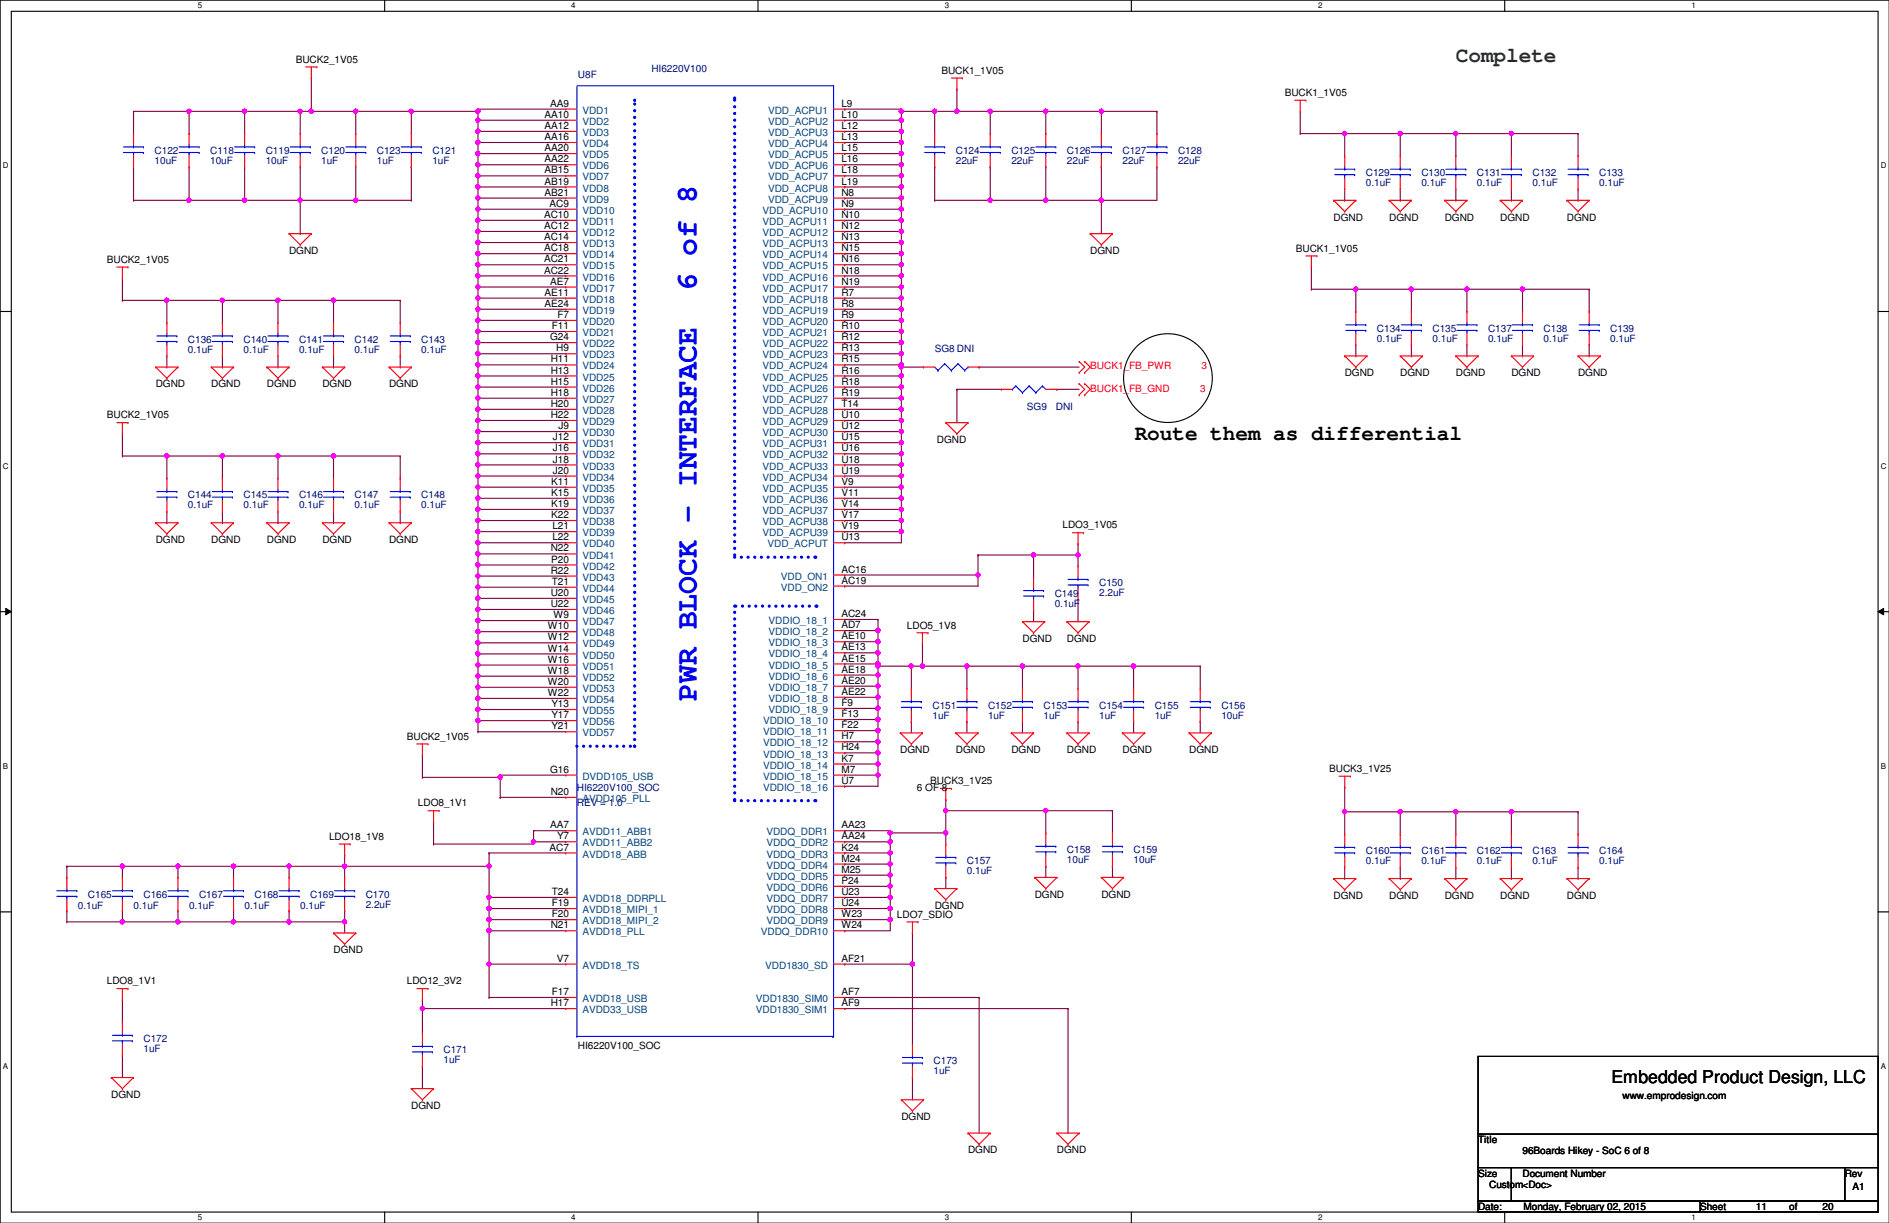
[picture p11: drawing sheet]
<svg xmlns="http://www.w3.org/2000/svg" width="432mm" height="279mm" viewBox="0 0 432 279" stroke-linecap="round" stroke-linejoin="round" font-family="sans-serif">
<defs><g id="words">
<g font-size="6.9" fill="#00f">
<text x="159.3" y="66.6" transform="rotate(-90 159.3 66.6)">6 of 8</text>
<text x="159.3" y="160.1" transform="rotate(-90 159.3 160.1)">PWR BLOCK - INTERFACE</text>
</g>
<text font-size="4.8" fill="#008000" x="332.8" y="14.3">Complete</text>
<text font-size="4.8" x="259.4" y="100.6">Route them as differential</text>
<text font-size="4.1" x="368.3" y="247.5">Embedded Product Design, LLC</text>
<g font-size="2.3">
<text x="67.6" y="14.3">BUCK2_1V05</text>
<text x="215.2" y="16.8">BUCK1_1V05</text>
<text x="293.7" y="21.9">BUCK1_1V05</text>
<text x="124.5" y="26.9">AA10</text>
<text x="124.5" y="29.5">AA12</text>
<text x="125.8" y="24.4">AA9</text>
<text x="192.3" y="24.4">L9</text>
<text x="192.3" y="26.9">L10</text>
<text x="192.3" y="29.5">L12</text>
<text x="124.5" y="32">AA16</text>
<text x="124.5" y="34.5">AA20</text>
<text x="192.3" y="32">L13</text>
<text x="192.3" y="34.5">L15</text>
<text x="124.5" y="37.1">AA22</text>
<text x="124.5" y="39.6">AB15</text>
<text x="192.3" y="37.1">L16</text>
<text x="192.3" y="39.6">L18</text>
<text x="124.5" y="42.2">AB19</text>
<text x="124.5" y="44.7">AB21</text>
<text x="125.6" y="47.2">AC9</text>
<text x="192.3" y="42.2">L19</text>
<text x="192.3" y="44.7">N8</text>
<text x="192.3" y="47.2">N9</text>
<text x="124.4" y="49.8">AC10</text>
<text x="124.4" y="52.3">AC12</text>
<text x="192.3" y="49.8">N10</text>
<text x="192.3" y="52.3">N12</text>
<text x="304.8" y="50.4">DGND</text>
<text x="317.5" y="50.4">DGND</text>
<text x="330.2" y="50.4">DGND</text>
<text x="342.9" y="50.4">DGND</text>
<text x="358.2" y="50.4">DGND</text>
<text x="66.1" y="58">DGND</text>
<text x="124.4" y="54.9">AC14</text>
<text x="124.4" y="57.4">AC18</text>
<text x="124.4" y="59.9">AC21</text>
<text x="192.3" y="54.9">N13</text>
<text x="192.3" y="57.4">N15</text>
<text x="192.3" y="59.9">N16</text>
<text x="249.2" y="58">DGND</text>
<text x="296.2" y="57.5">BUCK1_1V05</text>
<text x="24.4" y="60">BUCK2_1V05</text>
<text x="124.4" y="62.5">AC22</text>
<text x="125.8" y="65">AE7</text>
<text x="192.3" y="62.5">N18</text>
<text x="192.3" y="65">N19</text>
<text x="124.5" y="67.6">AE11</text>
<text x="124.5" y="70.1">AE24</text>
<text x="192.3" y="67.6">R7</text>
<text x="192.3" y="70.1">R8</text>
<text x="125.8" y="77.7">G24</text>
<text x="126.2" y="75.2">F11</text>
<text x="127.4" y="72.6">F7</text>
<text x="192.3" y="72.6">R9</text>
<text x="192.3" y="75.2">R10</text>
<text x="192.3" y="77.7">R12</text>
<text x="125.9" y="82.8">H11</text>
<text x="127.2" y="80.3">H9</text>
<text x="192.3" y="80.3">R13</text>
<text x="192.3" y="82.8">R15</text>
<text x="35.6" y="88.5">DGND</text>
<text x="48.3" y="88.5">DGND</text>
<text x="61" y="88.5">DGND</text>
<text x="73.7" y="88.5">DGND</text>
<text x="88.9" y="88.5">DGND</text>
<text x="125.9" y="85.3">H13</text>
<text x="125.9" y="87.9">H15</text>
<text x="192.3" y="85.3">R16</text>
<text x="192.3" y="87.9">R18</text>
<text x="307.4" y="85.9">DGND</text>
<text x="320.1" y="85.9">DGND</text>
<text x="332.8" y="85.9">DGND</text>
<text x="345.5" y="85.9">DGND</text>
<text x="360.7" y="85.9">DGND</text>
<text x="24.4" y="95.6">BUCK2_1V05</text>
<text x="125.9" y="90.4">H18</text>
<text x="125.9" y="93">H20</text>
<text x="125.9" y="95.5">H22</text>
<text x="192.3" y="90.4">R19</text>
<text x="192.3" y="93">T14</text>
<text x="192.3" y="95.5">U10</text>
<text x="126.4" y="100.6">J12</text>
<text x="127.7" y="98">J9</text>
<text x="192.3" y="98">U12</text>
<text x="192.3" y="100.6">U15</text>
<text x="214.2" y="101.2">DGND</text>
<text x="126.4" y="103.1">J16</text>
<text x="126.4" y="105.7">J18</text>
<text x="192.3" y="103.1">U16</text>
<text x="192.3" y="105.7">U18</text>
<text x="126" y="110.7">K11</text>
<text x="126" y="113.3">K15</text>
<text x="126.4" y="108.2">J20</text>
<text x="192.3" y="108.2">U19</text>
<text x="192.3" y="110.7">V9</text>
<text x="192.3" y="113.3">V11</text>
<text x="126" y="115.8">K19</text>
<text x="126" y="118.4">K22</text>
<text x="192.3" y="115.8">V14</text>
<text x="192.3" y="118.4">V17</text>
<text x="35.6" y="124">DGND</text>
<text x="48.3" y="124">DGND</text>
<text x="61" y="124">DGND</text>
<text x="73.7" y="124">DGND</text>
<text x="88.9" y="124">DGND</text>
<text x="125.9" y="126">N22</text>
<text x="126.3" y="120.9">L21</text>
<text x="126.3" y="123.4">L22</text>
<text x="192.3" y="120.9">V19</text>
<text x="192.3" y="123.4">U13</text>
<text x="242.9" y="120.7">LDO3_1V05</text>
<text x="125.9" y="131.1">R22</text>
<text x="126" y="128.5">P20</text>
<text x="192.3" y="130.8">AC16</text>
<text x="125.9" y="136.1">U20</text>
<text x="126.2" y="133.6">T21</text>
<text x="192.3" y="133.3">AC19</text>
<text x="125.3" y="143.8">W10</text>
<text x="125.9" y="138.7">U22</text>
<text x="126.5" y="141.2">W9</text>
<text x="192.3" y="141">AC24</text>
<text x="192.3" y="143.5">AD7</text>
<text x="207.3" y="143.6">LDO5_1V8</text>
<text x="125.3" y="146.3">W12</text>
<text x="125.3" y="148.8">W14</text>
<text x="192.3" y="146">AE10</text>
<text x="192.3" y="148.6">AE13</text>
<text x="233.7" y="146.6">DGND</text>
<text x="243.9" y="146.6">DGND</text>
<text x="125.3" y="151.4">W16</text>
<text x="125.3" y="153.9">W18</text>
<text x="192.3" y="151.1">AE15</text>
<text x="192.3" y="153.7">AE18</text>
<text x="125.3" y="156.5">W20</text>
<text x="125.3" y="159">W22</text>
<text x="126.1" y="161.5">Y13</text>
<text x="192.3" y="156.2">AE20</text>
<text x="192.3" y="158.7">AE22</text>
<text x="192.3" y="161.3">F9</text>
<text x="126.1" y="164.1">Y17</text>
<text x="126.1" y="166.6">Y21</text>
<text x="192.3" y="163.8">F13</text>
<text x="192.3" y="166.4">F22</text>
<text x="93" y="169">BUCK2_1V05</text>
<text x="192.3" y="168.9">H7</text>
<text x="192.3" y="171.4">H24</text>
<text x="192.3" y="174">K7</text>
<text x="205.8" y="172">DGND</text>
<text x="218.5" y="172">DGND</text>
<text x="231.2" y="172">DGND</text>
<text x="243.9" y="172">DGND</text>
<text x="256.6" y="172">DGND</text>
<text x="271.8" y="172">DGND</text>
<text x="125.8" y="176.5">G16</text>
<text x="192.3" y="176.5">M7</text>
<text x="192.3" y="179.1">U7</text>
<text x="212.6" y="179.2">BUCK3_1V25</text>
<text x="303.8" y="176.4">BUCK3_1V25</text>
<text x="95.5" y="184.2">LDO8_1V1</text>
<text x="125.9" y="181.6">N20</text>
<text x="209.6" y="180.7">6 OF 8</text>
<text x="75.2" y="191.9">LDO18_1V8</text>
<text x="125.8" y="189.2">AA7</text>
<text x="127.3" y="191.8">Y7</text>
<text x="192.3" y="189.2">AA23</text>
<text x="192.3" y="191.8">AA24</text>
<text x="125.6" y="194.3">AC7</text>
<text x="192.3" y="194.3">K24</text>
<text x="192.3" y="196.8">M24</text>
<text x="192.3" y="199.4">M25</text>
<text x="192.3" y="201.9">P24</text>
<text x="126.2" y="204.5">T24</text>
<text x="126.2" y="207">F19</text>
<text x="126.2" y="209.5">F20</text>
<text x="192.3" y="204.5">U23</text>
<text x="192.3" y="207">U24</text>
<text x="192.3" y="209.5">W23</text>
<text x="205" y="209.6">LDO7_SDIO</text>
<text x="213.7" y="207.6">DGND</text>
<text x="236.5" y="205.1">DGND</text>
<text x="251.8" y="205.1">DGND</text>
<text x="304.8" y="205.3">DGND</text>
<text x="317.5" y="205.3">DGND</text>
<text x="330.2" y="205.3">DGND</text>
<text x="342.9" y="205.3">DGND</text>
<text x="358.2" y="205.3">DGND</text>
<text x="125.9" y="212.1">N21</text>
<text x="192.3" y="212.1">W24</text>
<text x="76.2" y="217.8">DGND</text>
<text x="127.3" y="219.7">V7</text>
<text x="192.3" y="219.7">AF21</text>
<text x="24.4" y="224.9">LDO8_1V1</text>
<text x="93" y="224.9">LDO12_3V2</text>
<text x="126.2" y="227.3">F17</text>
<text x="192.3" y="227.3">AF7</text>
<text x="125.9" y="229.9">H17</text>
<text x="192.3" y="229.9">AF9</text>
<text x="132.1" y="239.6">HI6220V100_SOC</text>
<text x="25.4" y="250.8">DGND</text>
<text x="370.9" y="251">www.emprodesign.com</text>
<text x="94" y="253.3">DGND</text>
<text x="206" y="255.9">DGND</text>
<text x="221.3" y="263.5">DGND</text>
<text x="241.6" y="263.5">DGND</text>
<text x="337.9" y="261.2">Title</text>
<text x="348" y="263.7">96Boards Hikey - SoC 6 of 8</text>
<text x="337.9" y="268.8">Size</text>
<text x="348" y="268.8">Document Number</text>
<text x="421.7" y="268.8">Rev</text>
<text x="340.4" y="271.4">Custom&lt;Doc&gt;</text>
<text x="423.5" y="271.9">A1</text>
<text x="337.9" y="276.4">Date:</text>
<text x="348.3" y="276.4">Monday, February 02, 2015</text>
<text x="388.7" y="276.4">Sheet</text>
<text x="401.4" y="276.4">11</text>
<text x="409" y="276.4">of</text>
<text x="416.6" y="276.4">20</text>
</g>
<g font-size="2.3" fill="#000080">
<text x="132.1" y="17.9">U8F</text>
<text x="148.9" y="16.3">HI6220V100</text>
<text x="35.3" y="35.1">C122</text>
<text x="48" y="35.1">C118</text>
<text x="60.7" y="35.1">C119</text>
<text x="73.4" y="35.1">C120</text>
<text x="86.1" y="35.1">C123</text>
<text x="98.8" y="35.1">C121</text>
<text x="218.5" y="35.1">C124</text>
<text x="231.2" y="35.1">C125</text>
<text x="243.9" y="35.1">C126</text>
<text x="256.6" y="35.1">C127</text>
<text x="269.3" y="35.1">C128</text>
<text x="35.3" y="37.4">10uF</text>
<text x="48" y="37.4">10uF</text>
<text x="60.7" y="37.4">10uF</text>
<text x="73.4" y="37.4">1uF</text>
<text x="86.1" y="37.4">1uF</text>
<text x="98.8" y="37.4">1uF</text>
<text x="218.5" y="37.4">22uF</text>
<text x="231.2" y="37.4">22uF</text>
<text x="243.9" y="37.4">22uF</text>
<text x="256.6" y="37.4">22uF</text>
<text x="269.3" y="37.4">22uF</text>
<text x="312.2" y="40.2">C129</text>
<text x="324.9" y="40.2">C130</text>
<text x="337.6" y="40.2">C131</text>
<text x="350.3" y="40.2">C132</text>
<text x="365.5" y="40.2">C133</text>
<text x="312.2" y="42.5">0.1uF</text>
<text x="324.9" y="42.5">0.1uF</text>
<text x="337.6" y="42.5">0.1uF</text>
<text x="350.3" y="42.5">0.1uF</text>
<text x="365.5" y="42.5">0.1uF</text>
<text x="314.7" y="75.8">C134</text>
<text x="327.4" y="75.8">C135</text>
<text x="340.1" y="75.8">C137</text>
<text x="352.8" y="75.8">C138</text>
<text x="368.1" y="75.8">C139</text>
<text x="43" y="78.3">C136</text>
<text x="43" y="80.6">0.1uF</text>
<text x="55.7" y="78.3">C140</text>
<text x="55.7" y="80.6">0.1uF</text>
<text x="68.4" y="78.3">C141</text>
<text x="68.4" y="80.6">0.1uF</text>
<text x="81.1" y="78.3">C142</text>
<text x="81.1" y="80.6">0.1uF</text>
<text x="96.3" y="78.3">C143</text>
<text x="96.3" y="80.6">0.1uF</text>
<text x="213.7" y="80.3">SG8 DNI</text>
<text x="314.7" y="78.1">0.1uF</text>
<text x="327.4" y="78.1">0.1uF</text>
<text x="340.1" y="78.1">0.1uF</text>
<text x="352.8" y="78.1">0.1uF</text>
<text x="368.1" y="78.1">0.1uF</text>
<text x="234.7" y="93.6">SG9</text>
<text x="241.3" y="93.6">DNI</text>
<text x="43" y="113.9">C144</text>
<text x="55.7" y="113.9">C145</text>
<text x="68.4" y="113.9">C146</text>
<text x="81.1" y="113.9">C147</text>
<text x="96.3" y="113.9">C148</text>
<text x="43" y="116.2">0.1uF</text>
<text x="55.7" y="116.2">0.1uF</text>
<text x="68.4" y="116.2">0.1uF</text>
<text x="81.1" y="116.2">0.1uF</text>
<text x="96.3" y="116.2">0.1uF</text>
<text x="241.1" y="136.5">C149</text>
<text x="251.2" y="133.9">C150</text>
<text x="251.2" y="136.2">2.2uF</text>
<text x="241.1" y="138.8">0.1uF</text>
<text x="213.1" y="161.9">C151</text>
<text x="225.8" y="161.9">C152</text>
<text x="238.5" y="161.9">C153</text>
<text x="251.2" y="161.9">C154</text>
<text x="263.9" y="161.9">C155</text>
<text x="279.2" y="161.9">C156</text>
<text x="213.1" y="164.2">1uF</text>
<text x="225.8" y="164.2">1uF</text>
<text x="238.5" y="164.2">1uF</text>
<text x="251.2" y="164.2">1uF</text>
<text x="263.9" y="164.2">1uF</text>
<text x="279.2" y="164.2">10uF</text>
<text x="131.9" y="184.2">REV = 1.0</text>
<text x="131.9" y="180.7">HI6220V100_SOC</text>
<text x="221" y="197.4">C157</text>
<text x="243.9" y="194.9">C158</text>
<text x="243.9" y="197.2">10uF</text>
<text x="259.1" y="194.9">C159</text>
<text x="259.1" y="197.2">10uF</text>
<text x="312.2" y="195.2">C160</text>
<text x="312.2" y="197.4">0.1uF</text>
<text x="324.9" y="195.2">C161</text>
<text x="324.9" y="197.4">0.1uF</text>
<text x="337.6" y="195.2">C162</text>
<text x="337.6" y="197.4">0.1uF</text>
<text x="350.3" y="195.2">C163</text>
<text x="350.3" y="197.4">0.1uF</text>
<text x="365.5" y="195.2">C164</text>
<text x="365.5" y="197.4">0.1uF</text>
<text x="221" y="199.7">0.1uF</text>
<text x="17.8" y="207.6">0.1uF</text>
<text x="20.1" y="205.1">C165</text>
<text x="30.5" y="207.6">0.1uF</text>
<text x="32.8" y="205.1">C166</text>
<text x="43.2" y="207.6">0.1uF</text>
<text x="45.5" y="205.1">C167</text>
<text x="55.9" y="207.6">0.1uF</text>
<text x="58.2" y="205.1">C168</text>
<text x="68.6" y="207.6">0.1uF</text>
<text x="70.9" y="205.1">C169</text>
<text x="83.6" y="205.1">C170</text>
<text x="83.6" y="207.3">2.2uF</text>
<text x="32.8" y="238.1">C172</text>
<text x="32.8" y="240.4">1uF</text>
<text x="101.4" y="240.6">C171</text>
<text x="101.4" y="242.9">1uF</text>
<text x="213.4" y="243.2">C173</text>
<text x="213.4" y="245.4">1uF</text>
</g>
<g font-size="2.3" fill="#004080">
<text x="133.1" y="26">VDD1</text>
<text x="133.1" y="28.5">VDD2</text>
<text x="175.6" y="26">VDD_ACPU1</text>
<text x="175.6" y="28.5">VDD_ACPU2</text>
<text x="133.1" y="31.1">VDD3</text>
<text x="133.1" y="33.6">VDD4</text>
<text x="175.6" y="31.1">VDD_ACPU3</text>
<text x="175.6" y="33.6">VDD_ACPU4</text>
<text x="133.1" y="36.2">VDD5</text>
<text x="133.1" y="38.7">VDD6</text>
<text x="133.1" y="41.2">VDD7</text>
<text x="175.6" y="36.2">VDD_ACPU5</text>
<text x="175.6" y="38.7">VDD_ACPU6</text>
<text x="175.6" y="41.2">VDD_ACPU7</text>
<text x="133.1" y="43.8">VDD8</text>
<text x="133.1" y="46.3">VDD9</text>
<text x="175.6" y="43.8">VDD_ACPU8</text>
<text x="175.6" y="46.3">VDD_ACPU9</text>
<text x="133.1" y="48.9">VDD10</text>
<text x="133.1" y="51.4">VDD11</text>
<text x="133.1" y="53.9">VDD12</text>
<text x="174.3" y="48.9">VDD_ACPU10</text>
<text x="174.3" y="51.4">VDD_ACPU11</text>
<text x="174.3" y="53.9">VDD_ACPU12</text>
<text x="133.1" y="56.5">VDD13</text>
<text x="133.1" y="59">VDD14</text>
<text x="174.3" y="56.5">VDD_ACPU13</text>
<text x="174.3" y="59">VDD_ACPU14</text>
<text x="133.1" y="61.6">VDD15</text>
<text x="133.1" y="64.1">VDD16</text>
<text x="174.3" y="61.6">VDD_ACPU15</text>
<text x="174.3" y="64.1">VDD_ACPU16</text>
<text x="133.1" y="66.6">VDD17</text>
<text x="133.1" y="69.2">VDD18</text>
<text x="133.1" y="71.7">VDD19</text>
<text x="174.3" y="66.6">VDD_ACPU17</text>
<text x="174.3" y="69.2">VDD_ACPU18</text>
<text x="174.3" y="71.7">VDD_ACPU19</text>
<text x="133.1" y="74.3">VDD20</text>
<text x="133.1" y="76.8">VDD21</text>
<text x="174.3" y="74.3">VDD_ACPU20</text>
<text x="174.3" y="76.8">VDD_ACPU21</text>
<text x="133.1" y="79.3">VDD22</text>
<text x="133.1" y="81.9">VDD23</text>
<text x="174.3" y="79.3">VDD_ACPU22</text>
<text x="174.3" y="81.9">VDD_ACPU23</text>
<text x="133.1" y="84.4">VDD24</text>
<text x="133.1" y="87">VDD25</text>
<text x="133.1" y="89.5">VDD26</text>
<text x="174.3" y="84.4">VDD_ACPU24</text>
<text x="174.3" y="87">VDD_ACPU25</text>
<text x="174.3" y="89.5">VDD_ACPU26</text>
<text x="133.1" y="92">VDD27</text>
<text x="133.1" y="94.6">VDD28</text>
<text x="174.3" y="92">VDD_ACPU27</text>
<text x="174.3" y="94.6">VDD_ACPU28</text>
<text x="133.1" y="97.1">VDD29</text>
<text x="133.1" y="99.7">VDD30</text>
<text x="174.3" y="97.1">VDD_ACPU29</text>
<text x="174.3" y="99.7">VDD_ACPU30</text>
<text x="133.1" y="102.2">VDD31</text>
<text x="133.1" y="104.7">VDD32</text>
<text x="133.1" y="107.3">VDD33</text>
<text x="174.3" y="102.2">VDD_ACPU31</text>
<text x="174.3" y="104.7">VDD_ACPU32</text>
<text x="174.3" y="107.3">VDD_ACPU33</text>
<text x="133.1" y="109.8">VDD34</text>
<text x="133.1" y="112.4">VDD35</text>
<text x="174.3" y="109.8">VDD_ACPU34</text>
<text x="174.3" y="112.4">VDD_ACPU35</text>
<text x="133.1" y="114.9">VDD36</text>
<text x="133.1" y="117.4">VDD37</text>
<text x="133.1" y="120">VDD38</text>
<text x="174.3" y="114.9">VDD_ACPU36</text>
<text x="174.3" y="117.4">VDD_ACPU37</text>
<text x="174.3" y="120">VDD_ACPU38</text>
<text x="133.1" y="122.5">VDD39</text>
<text x="133.1" y="125.1">VDD40</text>
<text x="174.3" y="122.5">VDD_ACPU39</text>
<text x="175.4" y="125.1">VDD_ACPUT</text>
<text x="133.1" y="127.6">VDD41</text>
<text x="133.1" y="130.1">VDD42</text>
<text x="133.1" y="132.7">VDD43</text>
<text x="133.1" y="135.2">VDD44</text>
<text x="133.1" y="137.8">VDD45</text>
<text x="178.5" y="132.4">VDD_ON1</text>
<text x="178.5" y="135">VDD_ON2</text>
<text x="133.1" y="140.3">VDD46</text>
<text x="133.1" y="142.8">VDD47</text>
<text x="175.7" y="142.6">VDDIO_18_1</text>
<text x="133.1" y="145.4">VDD48</text>
<text x="133.1" y="147.9">VDD49</text>
<text x="175.7" y="145.1">VDDIO_18_2</text>
<text x="175.7" y="147.7">VDDIO_18_3</text>
<text x="133.1" y="150.5">VDD50</text>
<text x="133.1" y="153">VDD51</text>
<text x="133.1" y="155.5">VDD52</text>
<text x="175.7" y="150.2">VDDIO_18_4</text>
<text x="175.7" y="152.7">VDDIO_18_5</text>
<text x="175.7" y="155.3">VDDIO_18_6</text>
<text x="133.1" y="158.1">VDD53</text>
<text x="133.1" y="160.6">VDD54</text>
<text x="175.7" y="157.8">VDDIO_18_7</text>
<text x="175.7" y="160.4">VDDIO_18_8</text>
<text x="133.1" y="163.2">VDD55</text>
<text x="133.1" y="165.7">VDD56</text>
<text x="174.4" y="165.4">VDDIO_18_10</text>
<text x="174.4" y="168">VDDIO_18_11</text>
<text x="175.7" y="162.9">VDDIO_18_9</text>
<text x="133.1" y="168.2">VDD57</text>
<text x="174.4" y="170.5">VDDIO_18_12</text>
<text x="174.4" y="173.1">VDDIO_18_13</text>
<text x="133.1" y="178.1">DVDD105_USB</text>
<text x="174.4" y="175.6">VDDIO_18_14</text>
<text x="174.4" y="178.1">VDDIO_18_15</text>
<text x="133.1" y="183.2">AVDD105_PLL</text>
<text x="174.4" y="180.7">VDDIO_18_16</text>
<text x="133.1" y="190.8">AVDD11_ABB1</text>
<text x="175.2" y="190.8">VDDQ_DDR1</text>
<text x="133.1" y="193.4">AVDD11_ABB2</text>
<text x="133.1" y="195.9">AVDD18_ABB</text>
<text x="175.2" y="193.4">VDDQ_DDR2</text>
<text x="175.2" y="195.9">VDDQ_DDR3</text>
<text x="175.2" y="198.5">VDDQ_DDR4</text>
<text x="175.2" y="201">VDDQ_DDR5</text>
<text x="175.2" y="203.5">VDDQ_DDR6</text>
<text x="133.1" y="206.1">AVDD18_DDRPLL</text>
<text x="133.1" y="208.6">AVDD18_MIPI_1</text>
<text x="175.2" y="206.1">VDDQ_DDR7</text>
<text x="175.2" y="208.6">VDDQ_DDR8</text>
<text x="133.1" y="211.2">AVDD18_MIPI_2</text>
<text x="133.1" y="213.7">AVDD18_PLL</text>
<text x="173.9" y="213.7">VDDQ_DDR10</text>
<text x="175.2" y="211.2">VDDQ_DDR9</text>
<text x="133.1" y="221.3">AVDD18_TS</text>
<text x="174.9" y="221.3">VDD1830_SD</text>
<text x="133.1" y="228.9">AVDD18_USB</text>
<text x="133.1" y="231.5">AVDD33_USB</text>
<text x="172.8" y="228.9">VDD1830_SIM0</text>
<text x="172.8" y="231.5">VDD1830_SIM1</text>
</g>
<g font-size="2.3" fill="#f00">
<text x="249.2" y="84.4">BUCK1_FB_PWR</text>
<text x="249.2" y="89.5">BUCK1_FB_GND</text>
<text x="274.4" y="89.5">3</text>
<text x="274.6" y="84.4">3</text>
</g>
<g font-size="1.8">
<text x="45.3" y="1.9">5</text>
<text x="130.6" y="1.9">4</text>
<text x="215.9" y="1.9">3</text>
<text x="301.3" y="1.9">2</text>
<text x="386.6" y="1.9">1</text>
<text x=".7" y="38.5">D</text>
<text x="429.9" y="38.5">D</text>
<text x=".7" y="107.1">C</text>
<text x="429.9" y="107.1">C</text>
<text x=".7" y="175.6">B</text>
<text x="429.9" y="175.6">B</text>
<text x=".7" y="244.2">A</text>
<text x="429.9" y="244.2">A</text>
<text x="45.3" y="278.8">5</text>
<text x="130.6" y="278.8">4</text>
<text x="215.9" y="278.8">3</text>
<text x="301.3" y="278.8">2</text>
<text x="386.6" y="278.8">1</text>
</g>
</g></defs>
<path d="M0 0h431.8v279.4h-431.8zM2.6 2.6h426.7v274.3h-426.7z" fill="none" stroke="#000" stroke-width=".25"/>
<g fill="#fff">
<path d="M45.3 .3h.9v2h-.9z"/>
<path d="M45.3 277.2h.9v1.9h-.9z"/>
</g>
<path d="M87.9 0v2.6M87.9 276.9v2.5" fill="none" stroke="#000" stroke-width=".25"/>
<g fill="#fff">
<path d="M130.6 .3h1v2h-1z"/>
<path d="M130.6 277.2h1v1.9h-1z"/>
</g>
<path d="M173.3 0v2.6M173.3 276.9v2.5" fill="none" stroke="#000" stroke-width=".25"/>
<g fill="#fff">
<path d="M215.9 .3h1v2h-1z"/>
<path d="M215.9 277.2h1v1.9h-1z"/>
</g>
<path d="M258.6 0v2.6M258.6 276.9v2.5" fill="none" stroke="#000" stroke-width=".25"/>
<g fill="#fff">
<path d="M301.3 .3h1v2h-1z"/>
<path d="M301.3 277.2h1v1.9h-1z"/>
</g>
<path d="M344 0v2.6M344 276.9v2.5" fill="none" stroke="#000" stroke-width=".25"/>
<g fill="#fff">
<path d="M386.6 .3h1v2h-1z"/>
<path d="M386.6 277.2h1v1.9h-1z"/>
<path d="M.7 36.9h1.2v2h-1.2z"/>
<path d="M429.9 36.9h1.3v2h-1.3z"/>
<path d="M.7 105.5h1.2v1.9h-1.2z"/>
<path d="M429.9 105.5h1.3v1.9h-1.3z"/>
</g>
<path d="M0 71.2h2.6M429.3 71.2h2.5" fill="none" stroke="#000" stroke-width=".25"/>
<g fill="#fff">
<path d="M.7 174h1.2v2h-1.2z"/>
<path d="M429.9 174h1.2v2h-1.2z"/>
</g>
<path d="M0 139.7h2.6M429.3 139.7h2.5" fill="none" stroke="#000" stroke-width=".25"/>
<path d="M1.3 139l1.3 .7-1.3 .8zM429.3 139.7l1.3-.7v1.5z" fill="#000"/>
<path d="M1.3 139l1.3 .7-1.3 .8zM429.3 139.7l1.3-.7v1.5z" fill="none" stroke="#000" stroke-width=".23"/>
<g fill="#fff">
<path d="M.7 242.6h1.2v2h-1.2z"/>
<path d="M429.9 242.6h1.2v2h-1.2z"/>
</g>
<g fill="none" stroke="#000" stroke-width=".25">
<path d="M0 208.3h2.6M429.3 208.3h2.5"/>
<circle cx="267" cy="86.4" r="10.1"/>
</g>
<path d="M193.1 24.9h.1M193.1 24.9h12.9v.5M206 25.4h.1M218.7 88.9h.1M218.7 88.9h10.2M218.7 88.9v7.7" fill="none" stroke="#800040" stroke-width=".25"/>
<circle cx="206" cy="25.4" r=".49" fill="#f0f"/>
<circle cx="206" cy="25.4" r=".49" fill="none" stroke="#f0f" stroke-width=".25"/>
<path d="M193.1 121.5h.1M193.1 121.5h12.9" fill="none" stroke="#800040" stroke-width=".25"/>
<circle cx="206" cy="121.4" r=".49" fill="#f0f"/>
<circle cx="206" cy="121.4" r=".49" fill="none" stroke="#f0f" stroke-width=".25"/>
<path d="M193.1 27.5h.1M193.1 27.5h12.9M206 27.5h.1M206 27.5v2.5" fill="none" stroke="#800040" stroke-width=".25"/>
<circle cx="206" cy="30" r=".49" fill="#f0f"/>
<circle cx="206" cy="30" r=".49" fill="none" stroke="#f0f" stroke-width=".25"/>
<circle cx="206" cy="27.4" r=".49" fill="#f0f"/>
<circle cx="206" cy="27.4" r=".49" fill="none" stroke="#f0f" stroke-width=".25"/>
<path d="M193.1 30h.1M193.1 32.6h.1M193.1 30h12.9M206 30h.1M206 30v2.6h-12.9" fill="none" stroke="#800040" stroke-width=".25"/>
<circle cx="206" cy="32.5" r=".49" fill="#f0f"/>
<circle cx="206" cy="32.5" r=".49" fill="none" stroke="#f0f" stroke-width=".25"/>
<path d="M193.1 35.1h.1M193.1 37.6h.1M193.1 35.1h12.9M206 32.6h.1M206 35.1h.1M206 32.6v5h-12.9M193.1 40.2h.1M193.1 42.7h.1M193.1 40.2h12.9M193.1 42.7h12.9" fill="none" stroke="#800040" stroke-width=".25"/>
<circle cx="206" cy="37.6" r=".49" fill="#f0f"/>
<circle cx="206" cy="37.6" r=".49" fill="none" stroke="#f0f" stroke-width=".25"/>
<circle cx="206" cy="35.1" r=".49" fill="#f0f"/>
<circle cx="206" cy="35.1" r=".49" fill="none" stroke="#f0f" stroke-width=".25"/>
<path d="M206 37.6h.1M206 37.6v2.6" fill="none" stroke="#800040" stroke-width=".25"/>
<circle cx="206" cy="40.1" r=".49" fill="#f0f"/>
<circle cx="206" cy="40.1" r=".49" fill="none" stroke="#f0f" stroke-width=".25"/>
<path d="M206 40.2h.1M206 42.7h.1M206 40.2v5.1" fill="none" stroke="#800040" stroke-width=".25"/>
<circle cx="206" cy="45.2" r=".49" fill="#f0f"/>
<circle cx="206" cy="45.2" r=".49" fill="none" stroke="#f0f" stroke-width=".25"/>
<circle cx="206" cy="42.7" r=".49" fill="#f0f"/>
<circle cx="206" cy="42.7" r=".49" fill="none" stroke="#f0f" stroke-width=".25"/>
<path d="M193.1 45.3h.1M193.1 47.8h.1M193.1 50.3h.1M193.1 45.3h12.9M193.1 47.8h12.9M193.1 50.3h12.9" fill="none" stroke="#800040" stroke-width=".25"/>
<circle cx="206" cy="50.3" r=".49" fill="#f0f"/>
<circle cx="206" cy="50.3" r=".49" fill="none" stroke="#f0f" stroke-width=".25"/>
<path d="M193.1 52.9h.1M193.1 52.9h12.9M206 45.3h.1M206 45.3v2.5" fill="none" stroke="#800040" stroke-width=".25"/>
<circle cx="206" cy="47.8" r=".49" fill="#f0f"/>
<circle cx="206" cy="47.8" r=".49" fill="none" stroke="#f0f" stroke-width=".25"/>
<path d="M206 47.8h.1M206 50.3h.1M206 52.9h.1M206 47.8v7.6" fill="none" stroke="#800040" stroke-width=".25"/>
<circle cx="206" cy="55.4" r=".49" fill="#f0f"/>
<circle cx="206" cy="55.4" r=".49" fill="none" stroke="#f0f" stroke-width=".25"/>
<circle cx="206" cy="52.8" r=".49" fill="#f0f"/>
<circle cx="206" cy="52.8" r=".49" fill="none" stroke="#f0f" stroke-width=".25"/>
<path d="M193.1 55.4h.1M193.1 58h.1M193.1 55.4h12.9M193.1 58h12.9M193.1 60.5h.1M193.1 60.5h12.9" fill="none" stroke="#800040" stroke-width=".25"/>
<circle cx="206" cy="60.5" r=".49" fill="#f0f"/>
<circle cx="206" cy="60.5" r=".49" fill="none" stroke="#f0f" stroke-width=".25"/>
<path d="M206 55.4h.1M206 55.4v2.6M193.1 63h.1M193.1 63h12.9" fill="none" stroke="#800040" stroke-width=".25"/>
<circle cx="206" cy="57.9" r=".49" fill="#f0f"/>
<circle cx="206" cy="57.9" r=".49" fill="none" stroke="#f0f" stroke-width=".25"/>
<path d="M206 58h.1M206 58v5M206 60.5h.1" fill="none" stroke="#800040" stroke-width=".25"/>
<circle cx="206" cy="63" r=".49" fill="#f0f"/>
<circle cx="206" cy="63" r=".49" fill="none" stroke="#f0f" stroke-width=".25"/>
<path d="M206 63h.1M206 63v2.6" fill="none" stroke="#800040" stroke-width=".25"/>
<circle cx="206" cy="65.5" r=".49" fill="#f0f"/>
<circle cx="206" cy="65.5" r=".49" fill="none" stroke="#f0f" stroke-width=".25"/>
<path d="M193.1 65.6h.1M193.1 68.1h.1M193.1 70.7h.1M193.1 73.2h.1M193.1 65.6h12.9M193.1 68.1h12.9M193.1 73.2h12.9M206 65.6h.1M206 68.1h.1M206 65.6v5.1h-12.9" fill="none" stroke="#800040" stroke-width=".25"/>
<circle cx="206" cy="68.1" r=".49" fill="#f0f"/>
<circle cx="206" cy="68.1" r=".49" fill="none" stroke="#f0f" stroke-width=".25"/>
<path d="M206 70.7h.1M206 70.7v2.5" fill="none" stroke="#800040" stroke-width=".25"/>
<circle cx="206" cy="73.2" r=".49" fill="#f0f"/>
<circle cx="206" cy="73.2" r=".49" fill="none" stroke="#f0f" stroke-width=".25"/>
<circle cx="206" cy="70.6" r=".49" fill="#f0f"/>
<circle cx="206" cy="70.6" r=".49" fill="none" stroke="#f0f" stroke-width=".25"/>
<path d="M193.1 75.7h.1M206 73.2h.1M206 73.2v2.5h-12.9" fill="none" stroke="#800040" stroke-width=".25"/>
<circle cx="206" cy="75.7" r=".49" fill="#f0f"/>
<circle cx="206" cy="75.7" r=".49" fill="none" stroke="#f0f" stroke-width=".25"/>
<path d="M193.1 78.3h.1M193.1 78.3h12.9" fill="none" stroke="#800040" stroke-width=".25"/>
<circle cx="206" cy="78.2" r=".49" fill="#f0f"/>
<circle cx="206" cy="78.2" r=".49" fill="none" stroke="#f0f" stroke-width=".25"/>
<path d="M206 75.7h.1M206 78.3h.1M206 75.7v7.7h-12.9M193.1 80.8h.1M193.1 83.4h.1M193.1 80.8h12.9M206 80.8h.1" fill="none" stroke="#800040" stroke-width=".25"/>
<circle cx="206" cy="80.8" r=".49" fill="#f0f"/>
<circle cx="206" cy="80.8" r=".49" fill="none" stroke="#f0f" stroke-width=".25"/>
<path d="M206 83.9h.1M206 83.4v.5" fill="none" stroke="#800040" stroke-width=".25"/>
<circle cx="206" cy="83.3" r=".49" fill="#f0f"/>
<circle cx="206" cy="83.3" r=".49" fill="none" stroke="#f0f" stroke-width=".25"/>
<path d="M193.1 85.9h.1M193.1 88.4h.1M193.1 91h.1M193.1 93.5h.1M193.1 85.9h12.9M193.1 88.4h12.9M193.1 93.5h12.9M206 85.9h.1M206 88.4h.1M206 85.9v5.1h-12.9" fill="none" stroke="#800040" stroke-width=".25"/>
<circle cx="206" cy="90.9" r=".49" fill="#f0f"/>
<circle cx="206" cy="90.9" r=".49" fill="none" stroke="#f0f" stroke-width=".25"/>
<circle cx="206" cy="88.4" r=".49" fill="#f0f"/>
<circle cx="206" cy="88.4" r=".49" fill="none" stroke="#f0f" stroke-width=".25"/>
<path d="M206 91h.1M206 91v2.5" fill="none" stroke="#800040" stroke-width=".25"/>
<circle cx="206" cy="93.5" r=".49" fill="#f0f"/>
<circle cx="206" cy="93.5" r=".49" fill="none" stroke="#f0f" stroke-width=".25"/>
<path d="M193.1 96.1h.1M193.1 98.6h.1M193.1 96.1h12.9M206 93.5h.1M206 96.1h.1M206 93.5v5.1h-12.9M193.1 101.1h.1M193.1 103.7h.1M193.1 101.1h12.9M193.1 103.7h12.9" fill="none" stroke="#800040" stroke-width=".25"/>
<circle cx="206" cy="98.6" r=".49" fill="#f0f"/>
<circle cx="206" cy="98.6" r=".49" fill="none" stroke="#f0f" stroke-width=".25"/>
<circle cx="206" cy="96" r=".49" fill="#f0f"/>
<circle cx="206" cy="96" r=".49" fill="none" stroke="#f0f" stroke-width=".25"/>
<path d="M206 98.6h.1M206 98.6v5.1M206 101.1h.1" fill="none" stroke="#800040" stroke-width=".25"/>
<circle cx="206" cy="103.6" r=".49" fill="#f0f"/>
<circle cx="206" cy="103.6" r=".49" fill="none" stroke="#f0f" stroke-width=".25"/>
<circle cx="206" cy="101.1" r=".49" fill="#f0f"/>
<circle cx="206" cy="101.1" r=".49" fill="none" stroke="#f0f" stroke-width=".25"/>
<path d="M193.1 106.2h.1M193.1 108.8h.1M193.1 111.3h.1M193.1 113.8h.1M193.1 106.2h12.9M193.1 111.3h12.9M193.1 113.8h12.9M206 103.7h.1M206 106.2h.1M206 103.7v5.1h-12.9" fill="none" stroke="#800040" stroke-width=".25"/>
<circle cx="206" cy="108.7" r=".49" fill="#f0f"/>
<circle cx="206" cy="108.7" r=".49" fill="none" stroke="#f0f" stroke-width=".25"/>
<circle cx="206" cy="106.2" r=".49" fill="#f0f"/>
<circle cx="206" cy="106.2" r=".49" fill="none" stroke="#f0f" stroke-width=".25"/>
<path d="M206 108.8h.1M206 108.8v2.5" fill="none" stroke="#800040" stroke-width=".25"/>
<circle cx="206" cy="111.3" r=".49" fill="#f0f"/>
<circle cx="206" cy="111.3" r=".49" fill="none" stroke="#f0f" stroke-width=".25"/>
<path d="M206 111.3h.1M206 111.3v2.5" fill="none" stroke="#800040" stroke-width=".25"/>
<circle cx="206" cy="113.8" r=".49" fill="#f0f"/>
<circle cx="206" cy="113.8" r=".49" fill="none" stroke="#f0f" stroke-width=".25"/>
<path d="M193.1 116.4h.1M193.1 118.9h.1M193.1 116.4h12.9M206 113.8h.1M206 116.4h.1M206 113.8v5.1h-12.9" fill="none" stroke="#800040" stroke-width=".25"/>
<circle cx="206" cy="116.3" r=".49" fill="#f0f"/>
<circle cx="206" cy="116.3" r=".49" fill="none" stroke="#f0f" stroke-width=".25"/>
<g fill="none" stroke="#800040" stroke-width=".25">
<path d="M206 83.9h.1M206 83.9h5.1M223.8 83.9h.1M223.8 83.9h22.9M208.6 213.1h.1M208.6 213.1v25.4M193.1 220.3h.1M193.1 220.3h15.5M208.6 220.3h.1M223.8 227.9h.1M223.8 227.9v31M244.1 230.4h.1"/>
<path d="M244.1 230.4v28.5M208.6 246.2h.1M208.6 246.2v5"/>
</g>
<circle cx="208.6" cy="220.2" r=".49" fill="#f0f"/>
<circle cx="208.6" cy="220.2" r=".49" fill="none" stroke="#f0f" stroke-width=".25"/>
<path d="M96.6 228.4h.1M96.6 230.4h.1M96.6 230.4h32.7M96.6 228.4v2M193.1 227.9h.1M193.1 230.4h.1M193.1 227.9h30.7M193.1 230.4h51M96.6 243.6h.1M96.6 243.6v5.1" fill="none" stroke="#800040" stroke-width=".25"/>
<circle cx="96.5" cy="230.4" r=".49" fill="#f0f"/>
<circle cx="96.5" cy="230.4" r=".49" fill="none" stroke="#f0f" stroke-width=".25"/>
<path d="M78.8 195.4h.1M78.8 197.9h.1M78.8 195.4v2.5M78.8 197.9h33M78.8 208.1h.1M78.8 208.1v2.5M96.6 230.4h.1M96.6 230.4v5.6" fill="none" stroke="#800040" stroke-width=".25"/>
<circle cx="111.8" cy="197.9" r=".49" fill="#f0f"/>
<circle cx="111.8" cy="197.9" r=".49" fill="none" stroke="#f0f" stroke-width=".25"/>
<circle cx="78.8" cy="197.9" r=".49" fill="#f0f"/>
<circle cx="78.8" cy="197.9" r=".49" fill="none" stroke="#f0f" stroke-width=".25"/>
<path d="M78.8 197.9h.1M78.8 197.9v2.5M111.8 194.9h.1M111.8 194.9v3M111.8 194.9h17.5M111.8 205h.1M111.8 205h17.5" fill="none" stroke="#800040" stroke-width=".25"/>
<circle cx="111.8" cy="205" r=".49" fill="#f0f"/>
<circle cx="111.8" cy="205" r=".49" fill="none" stroke="#f0f" stroke-width=".25"/>
<path d="M111.8 197.9h.1M111.8 197.9v7.1M111.8 207.6h.1M111.8 207.6h17.5" fill="none" stroke="#800040" stroke-width=".25"/>
<circle cx="111.8" cy="207.5" r=".49" fill="#f0f"/>
<circle cx="111.8" cy="207.5" r=".49" fill="none" stroke="#f0f" stroke-width=".25"/>
<path d="M111.8 205h.1M111.8 210.1h.1M111.8 207.6h.1M111.8 212.6h.1M111.8 205v7.6M111.8 210.1h17.5M111.8 212.6h17.5" fill="none" stroke="#800040" stroke-width=".25"/>
<circle cx="111.8" cy="212.6" r=".49" fill="#f0f"/>
<circle cx="111.8" cy="212.6" r=".49" fill="none" stroke="#f0f" stroke-width=".25"/>
<circle cx="111.8" cy="210.1" r=".49" fill="#f0f"/>
<circle cx="111.8" cy="210.1" r=".49" fill="none" stroke="#f0f" stroke-width=".25"/>
<path d="M111.8 212.6h.1M111.8 212.6v7.7M111.8 220.3h.1M111.8 220.3h17.5" fill="none" stroke="#800040" stroke-width=".25"/>
<circle cx="111.8" cy="220.2" r=".49" fill="#f0f"/>
<circle cx="111.8" cy="220.2" r=".49" fill="none" stroke="#f0f" stroke-width=".25"/>
<path d="M15.3 197.9h.1M15.3 197.9h25.4M15.3 197.9v2.5M28 197.9h.1M28 197.9v2.5M111.8 227.9h.1M111.8 220.3h.1M111.8 227.9h17.5M111.8 220.3v7.6" fill="none" stroke="#800040" stroke-width=".25"/>
<circle cx="40.7" cy="197.9" r=".49" fill="#f0f"/>
<circle cx="40.7" cy="197.9" r=".49" fill="none" stroke="#f0f" stroke-width=".25"/>
<circle cx="28" cy="197.9" r=".49" fill="#f0f"/>
<circle cx="28" cy="197.9" r=".49" fill="none" stroke="#f0f" stroke-width=".25"/>
<path d="M40.7 197.9h.1M40.7 197.9v2.5M40.7 197.9h25.4M53.4 197.9h.1M53.4 197.9v2.5" fill="none" stroke="#800040" stroke-width=".25"/>
<circle cx="66.1" cy="197.9" r=".49" fill="#f0f"/>
<circle cx="66.1" cy="197.9" r=".49" fill="none" stroke="#f0f" stroke-width=".25"/>
<circle cx="53.4" cy="197.9" r=".49" fill="#f0f"/>
<circle cx="53.4" cy="197.9" r=".49" fill="none" stroke="#f0f" stroke-width=".25"/>
<path d="M66.1 197.9h.1M66.1 197.9v2.5M66.1 197.9h12.7M15.3 210.6h.1M15.3 208.1h.1M15.3 210.6h12.7M15.3 208.1v2.5M78.8 210.6h.1M78.8 210.6v2.5" fill="none" stroke="#800040" stroke-width=".25"/>
<circle cx="78.8" cy="210.6" r=".49" fill="#f0f"/>
<circle cx="78.8" cy="210.6" r=".49" fill="none" stroke="#f0f" stroke-width=".25"/>
<path d="M28 208.1h.1M28 210.6h.1M28 208.1v2.5M28 210.6h12.7" fill="none" stroke="#800040" stroke-width=".25"/>
<circle cx="40.7" cy="210.6" r=".49" fill="#f0f"/>
<circle cx="40.7" cy="210.6" r=".49" fill="none" stroke="#f0f" stroke-width=".25"/>
<circle cx="28" cy="210.6" r=".49" fill="#f0f"/>
<circle cx="28" cy="210.6" r=".49" fill="none" stroke="#f0f" stroke-width=".25"/>
<path d="M40.7 208.1h.1M40.7 210.6h.1M40.7 208.1v2.5M40.7 210.6h25.4M53.4 208.1h.1M53.4 210.6h.1M53.4 208.1v2.5" fill="none" stroke="#800040" stroke-width=".25"/>
<circle cx="66.1" cy="210.6" r=".49" fill="#f0f"/>
<circle cx="66.1" cy="210.6" r=".49" fill="none" stroke="#f0f" stroke-width=".25"/>
<circle cx="53.4" cy="210.6" r=".49" fill="#f0f"/>
<circle cx="53.4" cy="210.6" r=".49" fill="none" stroke="#f0f" stroke-width=".25"/>
<g fill="none" stroke="#800040" stroke-width=".25">
<path d="M96.6 177.6h.1M96.6 177.6h17.7M99.1 192.8h.1M99.1 187.7h.1M99.1 192.8h22.9M99.1 187.7v5.1M122 189.8h.1M122 192.3h.1M122 189.8h7.3M122 189.8v2.5M122 192.3h7.3M66.1 208.1h.1"/>
<path d="M66.1 210.6h.1M66.1 208.1v2.5M66.1 210.6h12.7M28 228.4h.1M28 228.4v5.1M28 241.1h.1M28 241.1v5.1"/>
</g>
<circle cx="114.3" cy="177.6" r=".49" fill="#f0f"/>
<circle cx="114.3" cy="177.6" r=".49" fill="none" stroke="#f0f" stroke-width=".25"/>
<path d="M109.3 70.7h.1M109.3 70.7v2.5M96.6 172.5h.1M96.6 172.5v5.1M109.3 167.2h.1M109.3 167.2h20M114.3 177.6h.1M114.3 177.1h.1M114.3 177.1v.5M114.3 177.1h15M114.3 182.2h.1M114.3 182.2h15" fill="none" stroke="#800040" stroke-width=".25"/>
<circle cx="109.2" cy="70.6" r=".49" fill="#f0f"/>
<circle cx="109.2" cy="70.6" r=".49" fill="none" stroke="#f0f" stroke-width=".25"/>
<path d="M109.3 70.7h.1M109.3 73.2h.1M109.3 70.7h20M109.3 73.2h20" fill="none" stroke="#800040" stroke-width=".25"/>
<circle cx="109.2" cy="73.2" r=".49" fill="#f0f"/>
<circle cx="109.2" cy="73.2" r=".49" fill="none" stroke="#f0f" stroke-width=".25"/>
<path d="M109.3 73.2h.1M109.3 75.7h.1M109.3 73.2v2.5M109.3 75.7h20" fill="none" stroke="#800040" stroke-width=".25"/>
<circle cx="109.2" cy="75.7" r=".49" fill="#f0f"/>
<circle cx="109.2" cy="75.7" r=".49" fill="none" stroke="#f0f" stroke-width=".25"/>
<path d="M109.3 75.7h.1M109.3 78.3h.1M109.3 75.7v2.6M109.3 78.3h20" fill="none" stroke="#800040" stroke-width=".25"/>
<circle cx="109.2" cy="78.2" r=".49" fill="#f0f"/>
<circle cx="109.2" cy="78.2" r=".49" fill="none" stroke="#f0f" stroke-width=".25"/>
<path d="M109.3 78.3h.1M109.3 78.3v2.5M109.3 80.8h.1M109.3 80.8h20" fill="none" stroke="#800040" stroke-width=".25"/>
<circle cx="109.2" cy="80.8" r=".49" fill="#f0f"/>
<circle cx="109.2" cy="80.8" r=".49" fill="none" stroke="#f0f" stroke-width=".25"/>
<path d="M109.3 83.4h.1M109.3 83.4h20" fill="none" stroke="#800040" stroke-width=".25"/>
<circle cx="109.2" cy="83.3" r=".49" fill="#f0f"/>
<circle cx="109.2" cy="83.3" r=".49" fill="none" stroke="#f0f" stroke-width=".25"/>
<path d="M109.3 85.9h.1M109.3 85.9h20" fill="none" stroke="#800040" stroke-width=".25"/>
<circle cx="109.2" cy="85.9" r=".49" fill="#f0f"/>
<circle cx="109.2" cy="85.9" r=".49" fill="none" stroke="#f0f" stroke-width=".25"/>
<path d="M109.3 88.4h.1M109.3 88.4h20" fill="none" stroke="#800040" stroke-width=".25"/>
<circle cx="109.2" cy="88.4" r=".49" fill="#f0f"/>
<circle cx="109.2" cy="88.4" r=".49" fill="none" stroke="#f0f" stroke-width=".25"/>
<path d="M109.3 80.8h.1M109.3 83.4h.1M109.3 85.9h.1M109.3 88.4h.1M109.3 91h.1M109.3 80.8v10.2M109.3 91h20" fill="none" stroke="#800040" stroke-width=".25"/>
<circle cx="109.2" cy="90.9" r=".49" fill="#f0f"/>
<circle cx="109.2" cy="90.9" r=".49" fill="none" stroke="#f0f" stroke-width=".25"/>
<path d="M109.3 93.5h.1M109.3 93.5h20" fill="none" stroke="#800040" stroke-width=".25"/>
<circle cx="109.2" cy="93.5" r=".49" fill="#f0f"/>
<circle cx="109.2" cy="93.5" r=".49" fill="none" stroke="#f0f" stroke-width=".25"/>
<path d="M109.3 96.1h.1M109.3 96.1h20" fill="none" stroke="#800040" stroke-width=".25"/>
<circle cx="109.2" cy="96" r=".49" fill="#f0f"/>
<circle cx="109.2" cy="96" r=".49" fill="none" stroke="#f0f" stroke-width=".25"/>
<path d="M109.3 98.6h.1M109.3 98.6h20" fill="none" stroke="#800040" stroke-width=".25"/>
<circle cx="109.2" cy="98.6" r=".49" fill="#f0f"/>
<circle cx="109.2" cy="98.6" r=".49" fill="none" stroke="#f0f" stroke-width=".25"/>
<path d="M109.3 91h.1M109.3 93.5h.1M109.3 96.1h.1M109.3 98.6h.1M109.3 91v10.1M109.3 101.1h.1M109.3 101.1h20" fill="none" stroke="#800040" stroke-width=".25"/>
<circle cx="109.2" cy="101.1" r=".49" fill="#f0f"/>
<circle cx="109.2" cy="101.1" r=".49" fill="none" stroke="#f0f" stroke-width=".25"/>
<path d="M109.3 103.7h.1M109.3 103.7h20" fill="none" stroke="#800040" stroke-width=".25"/>
<circle cx="109.2" cy="103.6" r=".49" fill="#f0f"/>
<circle cx="109.2" cy="103.6" r=".49" fill="none" stroke="#f0f" stroke-width=".25"/>
<path d="M109.3 106.2h.1M109.3 106.2h20" fill="none" stroke="#800040" stroke-width=".25"/>
<circle cx="109.2" cy="106.2" r=".49" fill="#f0f"/>
<circle cx="109.2" cy="106.2" r=".49" fill="none" stroke="#f0f" stroke-width=".25"/>
<path d="M109.3 108.8h.1M109.3 108.8h20" fill="none" stroke="#800040" stroke-width=".25"/>
<circle cx="109.2" cy="108.7" r=".49" fill="#f0f"/>
<circle cx="109.2" cy="108.7" r=".49" fill="none" stroke="#f0f" stroke-width=".25"/>
<path d="M109.3 101.1h.1M109.3 103.7h.1M109.3 106.2h.1M109.3 108.8h.1M109.3 111.3h.1M109.3 101.1v10.2M109.3 111.3h20" fill="none" stroke="#800040" stroke-width=".25"/>
<circle cx="109.2" cy="111.3" r=".49" fill="#f0f"/>
<circle cx="109.2" cy="111.3" r=".49" fill="none" stroke="#f0f" stroke-width=".25"/>
<path d="M109.3 113.8h.1M109.3 113.8h20" fill="none" stroke="#800040" stroke-width=".25"/>
<circle cx="109.2" cy="113.8" r=".49" fill="#f0f"/>
<circle cx="109.2" cy="113.8" r=".49" fill="none" stroke="#f0f" stroke-width=".25"/>
<path d="M109.3 116.4h.1M109.3 116.4h20" fill="none" stroke="#800040" stroke-width=".25"/>
<circle cx="109.2" cy="116.3" r=".49" fill="#f0f"/>
<circle cx="109.2" cy="116.3" r=".49" fill="none" stroke="#f0f" stroke-width=".25"/>
<path d="M109.3 118.9h.1M109.3 118.9h20" fill="none" stroke="#800040" stroke-width=".25"/>
<circle cx="109.2" cy="118.9" r=".49" fill="#f0f"/>
<circle cx="109.2" cy="118.9" r=".49" fill="none" stroke="#f0f" stroke-width=".25"/>
<path d="M109.3 111.3h.1M109.3 113.8h.1M109.3 116.4h.1M109.3 118.9h.1M109.3 111.3v10.2M109.3 121.5h.1M109.3 121.5h20" fill="none" stroke="#800040" stroke-width=".25"/>
<circle cx="109.2" cy="121.4" r=".49" fill="#f0f"/>
<circle cx="109.2" cy="121.4" r=".49" fill="none" stroke="#f0f" stroke-width=".25"/>
<path d="M109.3 124h.1M109.3 124h20" fill="none" stroke="#800040" stroke-width=".25"/>
<circle cx="109.2" cy="124" r=".49" fill="#f0f"/>
<circle cx="109.2" cy="124" r=".49" fill="none" stroke="#f0f" stroke-width=".25"/>
<path d="M109.3 126.5h.1M109.3 126.5h20" fill="none" stroke="#800040" stroke-width=".25"/>
<circle cx="109.2" cy="126.5" r=".49" fill="#f0f"/>
<circle cx="109.2" cy="126.5" r=".49" fill="none" stroke="#f0f" stroke-width=".25"/>
<path d="M109.3 129.1h.1M109.3 129.1h20" fill="none" stroke="#800040" stroke-width=".25"/>
<circle cx="109.2" cy="129" r=".49" fill="#f0f"/>
<circle cx="109.2" cy="129" r=".49" fill="none" stroke="#f0f" stroke-width=".25"/>
<path d="M109.3 121.5h.1M109.3 124h.1M109.3 126.5h.1M109.3 129.1h.1M109.3 131.6h.1M109.3 121.5v10.1M109.3 131.6h20" fill="none" stroke="#800040" stroke-width=".25"/>
<circle cx="109.2" cy="131.6" r=".49" fill="#f0f"/>
<circle cx="109.2" cy="131.6" r=".49" fill="none" stroke="#f0f" stroke-width=".25"/>
<path d="M109.3 134.2h.1M109.3 134.2h20" fill="none" stroke="#800040" stroke-width=".25"/>
<circle cx="109.2" cy="134.1" r=".49" fill="#f0f"/>
<circle cx="109.2" cy="134.1" r=".49" fill="none" stroke="#f0f" stroke-width=".25"/>
<path d="M109.3 136.7h.1M109.3 136.7h20" fill="none" stroke="#800040" stroke-width=".25"/>
<circle cx="109.2" cy="136.7" r=".49" fill="#f0f"/>
<circle cx="109.2" cy="136.7" r=".49" fill="none" stroke="#f0f" stroke-width=".25"/>
<path d="M109.3 139.2h.1M109.3 139.2h20" fill="none" stroke="#800040" stroke-width=".25"/>
<circle cx="109.2" cy="139.2" r=".49" fill="#f0f"/>
<circle cx="109.2" cy="139.2" r=".49" fill="none" stroke="#f0f" stroke-width=".25"/>
<path d="M109.3 131.6h.1M109.3 134.2h.1M109.3 136.7h.1M109.3 139.2h.1M109.3 131.6v10.2M109.3 141.8h.1M109.3 144.3h.1M109.3 146.9h.1M109.3 141.8h20M109.3 144.3h20M109.3 146.9h20" fill="none" stroke="#800040" stroke-width=".25"/>
<circle cx="109.2" cy="146.8" r=".49" fill="#f0f"/>
<circle cx="109.2" cy="146.8" r=".49" fill="none" stroke="#f0f" stroke-width=".25"/>
<path d="M109.3 149.4h.1M109.3 149.4h20" fill="none" stroke="#800040" stroke-width=".25"/>
<circle cx="109.2" cy="149.4" r=".49" fill="#f0f"/>
<circle cx="109.2" cy="149.4" r=".49" fill="none" stroke="#f0f" stroke-width=".25"/>
<path d="M109.3 141.8h.1M109.3 141.8v2.5" fill="none" stroke="#800040" stroke-width=".25"/>
<circle cx="109.2" cy="144.3" r=".49" fill="#f0f"/>
<circle cx="109.2" cy="144.3" r=".49" fill="none" stroke="#f0f" stroke-width=".25"/>
<circle cx="109.2" cy="141.7" r=".49" fill="#f0f"/>
<circle cx="109.2" cy="141.7" r=".49" fill="none" stroke="#f0f" stroke-width=".25"/>
<path d="M109.3 144.3h.1M109.3 146.9h.1M109.3 149.4h.1M109.3 151.9h.1M109.3 144.3v7.6M109.3 151.9h20" fill="none" stroke="#800040" stroke-width=".25"/>
<circle cx="109.2" cy="151.9" r=".49" fill="#f0f"/>
<circle cx="109.2" cy="151.9" r=".49" fill="none" stroke="#f0f" stroke-width=".25"/>
<path d="M109.3 154.5h.1M109.3 154.5h20" fill="none" stroke="#800040" stroke-width=".25"/>
<circle cx="109.2" cy="154.4" r=".49" fill="#f0f"/>
<circle cx="109.2" cy="154.4" r=".49" fill="none" stroke="#f0f" stroke-width=".25"/>
<path d="M109.3 157h.1M109.3 157h20" fill="none" stroke="#800040" stroke-width=".25"/>
<circle cx="109.2" cy="157" r=".49" fill="#f0f"/>
<circle cx="109.2" cy="157" r=".49" fill="none" stroke="#f0f" stroke-width=".25"/>
<path d="M109.3 159.6h.1M109.3 159.6h20" fill="none" stroke="#800040" stroke-width=".25"/>
<circle cx="109.2" cy="159.5" r=".49" fill="#f0f"/>
<circle cx="109.2" cy="159.5" r=".49" fill="none" stroke="#f0f" stroke-width=".25"/>
<path d="M109.3 151.9h.1M109.3 154.5h.1M109.3 157h.1M109.3 159.6h.1M109.3 151.9v10.2M109.3 162.1h.1M109.3 162.1h20" fill="none" stroke="#800040" stroke-width=".25"/>
<circle cx="109.2" cy="162.1" r=".49" fill="#f0f"/>
<circle cx="109.2" cy="162.1" r=".49" fill="none" stroke="#f0f" stroke-width=".25"/>
<path d="M109.3 164.6h.1M109.3 164.6h20" fill="none" stroke="#800040" stroke-width=".25"/>
<circle cx="109.2" cy="164.6" r=".49" fill="#f0f"/>
<circle cx="109.2" cy="164.6" r=".49" fill="none" stroke="#f0f" stroke-width=".25"/>
<path d="M109.3 24.9h.1M109.3 27.5h.1M109.3 24.9h20M109.3 27.5h20M109.3 162.1h.1M109.3 164.6h.1M109.3 162.1v5.1" fill="none" stroke="#800040" stroke-width=".25"/>
<circle cx="109.2" cy="27.4" r=".49" fill="#f0f"/>
<circle cx="109.2" cy="27.4" r=".49" fill="none" stroke="#f0f" stroke-width=".25"/>
<path d="M109.3 30h.1M109.3 30h20" fill="none" stroke="#800040" stroke-width=".25"/>
<circle cx="109.2" cy="30" r=".49" fill="#f0f"/>
<circle cx="109.2" cy="30" r=".49" fill="none" stroke="#f0f" stroke-width=".25"/>
<path d="M109.3 32.6h.1M109.3 32.6h20" fill="none" stroke="#800040" stroke-width=".25"/>
<circle cx="109.2" cy="32.5" r=".49" fill="#f0f"/>
<circle cx="109.2" cy="32.5" r=".49" fill="none" stroke="#f0f" stroke-width=".25"/>
<path d="M109.3 25.4h.1M109.3 27.5h.1M109.3 30h.1M109.3 32.6h.1M109.3 35.1h.1M109.3 24.9v.5M109.3 27.5v7.6M109.3 35.1h20" fill="none" stroke="#800040" stroke-width=".25"/>
<circle cx="109.2" cy="35.1" r=".49" fill="#f0f"/>
<circle cx="109.2" cy="35.1" r=".49" fill="none" stroke="#f0f" stroke-width=".25"/>
<path d="M109.3 37.6h.1M109.3 37.6h20" fill="none" stroke="#800040" stroke-width=".25"/>
<circle cx="109.2" cy="37.6" r=".49" fill="#f0f"/>
<circle cx="109.2" cy="37.6" r=".49" fill="none" stroke="#f0f" stroke-width=".25"/>
<path d="M109.3 40.2h.1M109.3 40.2h20" fill="none" stroke="#800040" stroke-width=".25"/>
<circle cx="109.2" cy="40.1" r=".49" fill="#f0f"/>
<circle cx="109.2" cy="40.1" r=".49" fill="none" stroke="#f0f" stroke-width=".25"/>
<path d="M109.3 42.7h.1M109.3 42.7h20" fill="none" stroke="#800040" stroke-width=".25"/>
<circle cx="109.2" cy="42.7" r=".49" fill="#f0f"/>
<circle cx="109.2" cy="42.7" r=".49" fill="none" stroke="#f0f" stroke-width=".25"/>
<path d="M109.3 35.1h.1M109.3 37.6h.1M109.3 35.1v10.2M109.3 40.2h.1M109.3 42.7h.1M109.3 45.3h.1M109.3 45.3h20" fill="none" stroke="#800040" stroke-width=".25"/>
<circle cx="109.2" cy="45.2" r=".49" fill="#f0f"/>
<circle cx="109.2" cy="45.2" r=".49" fill="none" stroke="#f0f" stroke-width=".25"/>
<path d="M109.3 47.8h.1M109.3 47.8h20" fill="none" stroke="#800040" stroke-width=".25"/>
<circle cx="109.2" cy="47.8" r=".49" fill="#f0f"/>
<circle cx="109.2" cy="47.8" r=".49" fill="none" stroke="#f0f" stroke-width=".25"/>
<path d="M109.3 50.3h.1M109.3 50.3h20" fill="none" stroke="#800040" stroke-width=".25"/>
<circle cx="109.2" cy="50.3" r=".49" fill="#f0f"/>
<circle cx="109.2" cy="50.3" r=".49" fill="none" stroke="#f0f" stroke-width=".25"/>
<path d="M109.3 52.9h.1M109.3 52.9h20" fill="none" stroke="#800040" stroke-width=".25"/>
<circle cx="109.2" cy="52.8" r=".49" fill="#f0f"/>
<circle cx="109.2" cy="52.8" r=".49" fill="none" stroke="#f0f" stroke-width=".25"/>
<path d="M109.3 45.3h.1M109.3 47.8h.1M109.3 50.3h.1M109.3 52.9h.1M109.3 55.4h.1M109.3 45.3v10.1M109.3 55.4h20" fill="none" stroke="#800040" stroke-width=".25"/>
<circle cx="109.2" cy="55.4" r=".49" fill="#f0f"/>
<circle cx="109.2" cy="55.4" r=".49" fill="none" stroke="#f0f" stroke-width=".25"/>
<path d="M109.3 58h.1M109.3 58h20" fill="none" stroke="#800040" stroke-width=".25"/>
<circle cx="109.2" cy="57.9" r=".49" fill="#f0f"/>
<circle cx="109.2" cy="57.9" r=".49" fill="none" stroke="#f0f" stroke-width=".25"/>
<path d="M109.3 60.5h.1M109.3 60.5h20" fill="none" stroke="#800040" stroke-width=".25"/>
<circle cx="109.2" cy="60.5" r=".49" fill="#f0f"/>
<circle cx="109.2" cy="60.5" r=".49" fill="none" stroke="#f0f" stroke-width=".25"/>
<path d="M109.3 63h.1M109.3 63h20" fill="none" stroke="#800040" stroke-width=".25"/>
<circle cx="109.2" cy="63" r=".49" fill="#f0f"/>
<circle cx="109.2" cy="63" r=".49" fill="none" stroke="#f0f" stroke-width=".25"/>
<path d="M109.3 55.4h.1M109.3 58h.1M109.3 55.4v10.2M109.3 60.5h.1M109.3 63h.1M109.3 65.6h.1M109.3 65.6h20" fill="none" stroke="#800040" stroke-width=".25"/>
<circle cx="109.2" cy="65.5" r=".49" fill="#f0f"/>
<circle cx="109.2" cy="65.5" r=".49" fill="none" stroke="#f0f" stroke-width=".25"/>
<path d="M109.3 68.1h.1M109.3 68.1h20" fill="none" stroke="#800040" stroke-width=".25"/>
<circle cx="109.2" cy="68.1" r=".49" fill="#f0f"/>
<circle cx="109.2" cy="68.1" r=".49" fill="none" stroke="#f0f" stroke-width=".25"/>
<path d="M71.2 17.8v7.6M71.2 25.4h.1M109.3 65.6h.1M109.3 68.1h.1M109.3 65.6v5.1" fill="none" stroke="#800040" stroke-width=".25"/>
<circle cx="71.1" cy="25.4" r=".49" fill="#f0f"/>
<circle cx="71.1" cy="25.4" r=".49" fill="none" stroke="#f0f" stroke-width=".25"/>
<path d="M30.5 30.5h.1M43.2 25.4h.1M43.2 25.4h-12.7v5.1M43.2 25.4v5.1M71.2 25.4h10.1M81.3 25.4h.1" fill="none" stroke="#800040" stroke-width=".25"/>
<circle cx="43.2" cy="25.4" r=".49" fill="#f0f"/>
<circle cx="43.2" cy="25.4" r=".49" fill="none" stroke="#f0f" stroke-width=".25"/>
<path d="M43.2 25.4h25.4M55.9 25.4h.1M55.9 25.4v5.1M68.6 25.4h.1" fill="none" stroke="#800040" stroke-width=".25"/>
<circle cx="55.9" cy="25.4" r=".49" fill="#f0f"/>
<circle cx="55.9" cy="25.4" r=".49" fill="none" stroke="#f0f" stroke-width=".25"/>
<circle cx="68.6" cy="25.4" r=".49" fill="#f0f"/>
<circle cx="68.6" cy="25.4" r=".49" fill="none" stroke="#f0f" stroke-width=".25"/>
<path d="M68.6 25.4h.1M68.6 25.4v5.1M68.6 25.4h2.6M71.2 25.4h.1M81.3 25.4h.1M81.3 25.4h12.7M81.3 25.4v5.1M94 25.4h.1" fill="none" stroke="#800040" stroke-width=".25"/>
<circle cx="81.3" cy="25.4" r=".49" fill="#f0f"/>
<circle cx="81.3" cy="25.4" r=".49" fill="none" stroke="#f0f" stroke-width=".25"/>
<circle cx="94" cy="25.4" r=".49" fill="#f0f"/>
<circle cx="94" cy="25.4" r=".49" fill="none" stroke="#f0f" stroke-width=".25"/>
<path d="M30.5 38.1v7.7M94 25.4h.1M94 25.4v5.1M94 25.4h15.3M109.3 25.4h.1M30.5 45.8h.1M30.5 45.8h12.7M43.2 45.8h.1" fill="none" stroke="#800040" stroke-width=".25"/>
<circle cx="43.2" cy="45.7" r=".49" fill="#f0f"/>
<circle cx="43.2" cy="45.7" r=".49" fill="none" stroke="#f0f" stroke-width=".25"/>
<path d="M68.6 38.1v15.3M81.3 38.1v7.7M94 38.1h.1M94 38.1v7.7M68.6 45.8h.1M68.6 53.4h.1M68.6 45.8h25.4M81.3 45.8h.1M94 45.8h.1" fill="none" stroke="#800040" stroke-width=".25"/>
<circle cx="81.3" cy="45.7" r=".49" fill="#f0f"/>
<circle cx="81.3" cy="45.7" r=".49" fill="none" stroke="#f0f" stroke-width=".25"/>
<path d="M55.9 38.1v7.7M55.9 45.8h.1M55.9 45.8h12.7M68.6 45.8h.1" fill="none" stroke="#800040" stroke-width=".25"/>
<circle cx="55.9" cy="45.7" r=".49" fill="#f0f"/>
<circle cx="55.9" cy="45.7" r=".49" fill="none" stroke="#f0f" stroke-width=".25"/>
<circle cx="68.6" cy="45.7" r=".49" fill="#f0f"/>
<circle cx="68.6" cy="45.7" r=".49" fill="none" stroke="#f0f" stroke-width=".25"/>
<g fill="none" stroke="#800040" stroke-width=".25">
<path d="M43.2 38.1v7.7M43.2 45.8h.1M43.2 45.8h12.7M55.9 45.8h.1M193.1 189.8h.1M193.1 192.3h.1M193.1 189.8h10.4v.5M193.1 192.3h10.4M203.5 190.3h.1M203.5 192.3h.1M203.5 192.3v2.6M203.5 190.3h12.7"/>
<path d="M216.2 182.7h.1M216.2 182.7v2.5M193.1 212.6h.1M193.1 212.6h10.4"/>
</g>
<circle cx="203.5" cy="194.8" r=".49" fill="#f0f"/>
<circle cx="203.5" cy="194.8" r=".49" fill="none" stroke="#f0f" stroke-width=".25"/>
<circle cx="203.5" cy="192.3" r=".49" fill="#f0f"/>
<circle cx="203.5" cy="192.3" r=".49" fill="none" stroke="#f0f" stroke-width=".25"/>
<path d="M193.1 194.9h.1M193.1 197.4h.1M193.1 194.9h10.4M193.1 197.4h10.4M203.5 194.9h.1M203.5 197.4h.1M203.5 194.9v5" fill="none" stroke="#800040" stroke-width=".25"/>
<circle cx="203.5" cy="197.4" r=".49" fill="#f0f"/>
<circle cx="203.5" cy="197.4" r=".49" fill="none" stroke="#f0f" stroke-width=".25"/>
<path d="M193.1 199.9h.1M193.1 199.9h10.4M203.5 199.9h.1M203.5 199.9v2.6" fill="none" stroke="#800040" stroke-width=".25"/>
<circle cx="203.5" cy="202.5" r=".49" fill="#f0f"/>
<circle cx="203.5" cy="202.5" r=".49" fill="none" stroke="#f0f" stroke-width=".25"/>
<circle cx="203.5" cy="199.9" r=".49" fill="#f0f"/>
<circle cx="203.5" cy="199.9" r=".49" fill="none" stroke="#f0f" stroke-width=".25"/>
<path d="M193.1 202.5h.1M193.1 202.5h10.4M203.5 202.5h.1M203.5 202.5v2.5" fill="none" stroke="#800040" stroke-width=".25"/>
<circle cx="203.5" cy="205" r=".49" fill="#f0f"/>
<circle cx="203.5" cy="205" r=".49" fill="none" stroke="#f0f" stroke-width=".25"/>
<path d="M193.1 205h.1M193.1 207.6h.1M193.1 205h10.4M193.1 207.6h10.4M203.5 205h.1M203.5 207.6h.1M203.5 205v5.1" fill="none" stroke="#800040" stroke-width=".25"/>
<circle cx="203.5" cy="207.5" r=".49" fill="#f0f"/>
<circle cx="203.5" cy="207.5" r=".49" fill="none" stroke="#f0f" stroke-width=".25"/>
<path d="M193.1 210.1h.1M193.1 210.1h10.4M203.5 210.1h.1M203.5 210.1v2.5" fill="none" stroke="#800040" stroke-width=".25"/>
<circle cx="203.5" cy="210.1" r=".49" fill="#f0f"/>
<circle cx="203.5" cy="210.1" r=".49" fill="none" stroke="#f0f" stroke-width=".25"/>
<path d="M216.2 190.3h.1M216.2 190.3v2.5" fill="none" stroke="#800040" stroke-width=".25"/>
<circle cx="216.2" cy="190.3" r=".49" fill="#f0f"/>
<circle cx="216.2" cy="190.3" r=".49" fill="none" stroke="#f0f" stroke-width=".25"/>
<path d="M200.7 141.5h.1M200.7 141.5v2.6M216.2 200.4h.1M216.2 200.4v2.6" fill="none" stroke="#800040" stroke-width=".25"/>
<circle cx="200.7" cy="144" r=".49" fill="#f0f"/>
<circle cx="200.7" cy="144" r=".49" fill="none" stroke="#f0f" stroke-width=".25"/>
<path d="M200.7 144.1h.1M200.7 146.6h.1M200.7 149.1h.1M200.7 144.1v7.6" fill="none" stroke="#800040" stroke-width=".25"/>
<circle cx="200.7" cy="151.7" r=".49" fill="#f0f"/>
<circle cx="200.7" cy="151.7" r=".49" fill="none" stroke="#f0f" stroke-width=".25"/>
<path d="M200.7 152.2h.1M200.7 154.2h.1M200.7 156.8h.1M200.7 159.3h.1M200.7 151.7v.5M200.7 154.2v7.6" fill="none" stroke="#800040" stroke-width=".25"/>
<circle cx="200.7" cy="161.8" r=".49" fill="#f0f"/>
<circle cx="200.7" cy="161.8" r=".49" fill="none" stroke="#f0f" stroke-width=".25"/>
<circle cx="200.7" cy="159.3" r=".49" fill="#f0f"/>
<circle cx="200.7" cy="159.3" r=".49" fill="none" stroke="#f0f" stroke-width=".25"/>
<path d="M200.7 161.8h.1M200.7 164.4h.1M200.7 166.9h.1M200.7 161.8v7.7" fill="none" stroke="#800040" stroke-width=".25"/>
<circle cx="200.7" cy="166.9" r=".49" fill="#f0f"/>
<circle cx="200.7" cy="166.9" r=".49" fill="none" stroke="#f0f" stroke-width=".25"/>
<path d="M200.7 169.5h.1M200.7 169.5v2.5" fill="none" stroke="#800040" stroke-width=".25"/>
<circle cx="200.7" cy="169.4" r=".49" fill="#f0f"/>
<circle cx="200.7" cy="169.4" r=".49" fill="none" stroke="#f0f" stroke-width=".25"/>
<path d="M200.7 172h.1M200.7 172v2.5" fill="none" stroke="#800040" stroke-width=".25"/>
<circle cx="200.7" cy="172" r=".49" fill="#f0f"/>
<circle cx="200.7" cy="172" r=".49" fill="none" stroke="#f0f" stroke-width=".25"/>
<path d="M200.7 174.5h.1M200.7 174.5v2.6" fill="none" stroke="#800040" stroke-width=".25"/>
<circle cx="200.7" cy="177.1" r=".49" fill="#f0f"/>
<circle cx="200.7" cy="177.1" r=".49" fill="none" stroke="#f0f" stroke-width=".25"/>
<circle cx="200.7" cy="174.5" r=".49" fill="#f0f"/>
<circle cx="200.7" cy="174.5" r=".49" fill="none" stroke="#f0f" stroke-width=".25"/>
<path d="M200.7 152.2h.1M200.7 152.2h7.6M210.9 147.1h.1M210.9 147.1v5.1M200.7 177.1h.1M200.7 177.1v2.5" fill="none" stroke="#800040" stroke-width=".25"/>
<circle cx="208.3" cy="152.2" r=".49" fill="#f0f"/>
<circle cx="208.3" cy="152.2" r=".49" fill="none" stroke="#f0f" stroke-width=".25"/>
<circle cx="200.7" cy="152.2" r=".49" fill="#f0f"/>
<circle cx="200.7" cy="152.2" r=".49" fill="none" stroke="#f0f" stroke-width=".25"/>
<g fill="none" stroke="#800040" stroke-width=".25">
<path d="M210.9 152.2h.1M210.9 152.2h10.1M259.1 152.2h.1M259.1 152.2v5.1M208.3 164.9h.1M208.3 164.9v2.5M221 164.9h.1M221 164.9v2.5M233.7 164.9h.1M233.7 164.9v2.5M246.4 164.9h.1M246.4 164.9v2.5"/>
<path d="M259.1 164.9h.1M259.1 164.9v2.5"/>
</g>
<circle cx="221" cy="152.2" r=".49" fill="#f0f"/>
<circle cx="221" cy="152.2" r=".49" fill="none" stroke="#f0f" stroke-width=".25"/>
<circle cx="210.8" cy="152.2" r=".49" fill="#f0f"/>
<circle cx="210.8" cy="152.2" r=".49" fill="none" stroke="#f0f" stroke-width=".25"/>
<path d="M208.3 152.2h.1M208.3 152.2v5.1M208.3 152.2h2.6M221 152.2h.1M221 152.2h25.4M221 152.2v5.1M233.7 152.2h.1M233.7 152.2v5.1" fill="none" stroke="#800040" stroke-width=".25"/>
<circle cx="246.4" cy="152.2" r=".49" fill="#f0f"/>
<circle cx="246.4" cy="152.2" r=".49" fill="none" stroke="#f0f" stroke-width=".25"/>
<circle cx="233.7" cy="152.2" r=".49" fill="#f0f"/>
<circle cx="233.7" cy="152.2" r=".49" fill="none" stroke="#f0f" stroke-width=".25"/>
<path d="M246.4 152.2h.1M246.4 152.2v5.1M246.4 152.2h28M259.1 152.2h.1M274.4 152.2h.1M274.4 152.2v5.1M274.4 164.9h.1M274.4 164.9v2.5" fill="none" stroke="#800040" stroke-width=".25"/>
<circle cx="259.1" cy="152.2" r=".49" fill="#f0f"/>
<circle cx="259.1" cy="152.2" r=".49" fill="none" stroke="#f0f" stroke-width=".25"/>
<g fill="none" stroke="#800040" stroke-width=".25">
<path d="M206 25.4h.1M206 25.4h7.7M213.7 25.4h.1M213.7 38.1h.1M213.7 25.4v5.1M213.7 38.1v7.7M218.7 20.4h.1M218.7 20.4v5M226.4 25.4h.1M226.4 25.4v5.1M239.1 25.4h.1M239.1 25.4v5.1"/>
<path d="M251.8 25.4h.1M251.8 25.4v5.1M213.7 45.8h.1M213.7 45.8h12.7"/>
</g>
<circle cx="226.3" cy="45.7" r=".49" fill="#f0f"/>
<circle cx="226.3" cy="45.7" r=".49" fill="none" stroke="#f0f" stroke-width=".25"/>
<path d="M239.1 38.1h.1M239.1 38.1v7.7M251.8 38.1h.1M251.8 38.1v15.3M239.1 45.8h.1M239.1 45.8h25.4M251.8 45.8h.1" fill="none" stroke="#800040" stroke-width=".25"/>
<circle cx="251.7" cy="45.7" r=".49" fill="#f0f"/>
<circle cx="251.7" cy="45.7" r=".49" fill="none" stroke="#f0f" stroke-width=".25"/>
<circle cx="239" cy="45.7" r=".49" fill="#f0f"/>
<circle cx="239" cy="45.7" r=".49" fill="none" stroke="#f0f" stroke-width=".25"/>
<path d="M213.7 25.4h.1M213.7 25.4h5M226.4 38.1h.1M226.4 38.1v7.7M226.4 45.8h.1M226.4 45.8h12.7" fill="none" stroke="#800040" stroke-width=".25"/>
<circle cx="218.7" cy="25.4" r=".49" fill="#f0f"/>
<circle cx="218.7" cy="25.4" r=".49" fill="none" stroke="#f0f" stroke-width=".25"/>
<circle cx="213.6" cy="25.4" r=".49" fill="#f0f"/>
<circle cx="213.6" cy="25.4" r=".49" fill="none" stroke="#f0f" stroke-width=".25"/>
<path d="M218.7 25.4h.1M218.7 25.4h7.7M264.5 38.1h.1M264.5 25.4h.1M264.5 25.4v5.1M264.5 38.1v7.7" fill="none" stroke="#800040" stroke-width=".25"/>
<circle cx="226.3" cy="25.4" r=".49" fill="#f0f"/>
<circle cx="226.3" cy="25.4" r=".49" fill="none" stroke="#f0f" stroke-width=".25"/>
<path d="M226.4 25.4h.1M226.4 25.4h25.4M239.1 25.4h.1" fill="none" stroke="#800040" stroke-width=".25"/>
<circle cx="251.7" cy="25.4" r=".49" fill="#f0f"/>
<circle cx="251.7" cy="25.4" r=".49" fill="none" stroke="#f0f" stroke-width=".25"/>
<circle cx="239" cy="25.4" r=".49" fill="#f0f"/>
<circle cx="239" cy="25.4" r=".49" fill="none" stroke="#f0f" stroke-width=".25"/>
<g fill="none" stroke="#800040" stroke-width=".25">
<path d="M251.8 25.4h.1M251.8 25.4h12.7M76.2 68.6h.1M76.2 68.6v5.1M38.1 83.9h.1M38.1 81.3v2.6M50.8 83.9h.1M50.8 81.3v2.6M63.5 83.9h.1M63.5 81.3v2.6M76.2 83.9h.1M76.2 81.3v2.6"/>
<path d="M223.6 126.8h.1M223.6 131.4h.1M223.6 126.8v7.1M223.6 126.8h12.7M246.4 124.2h.1M246.4 136.9h.1M246.4 126.8h.1M246.4 124.2v5.1M246.4 136.9v5.1"/>
</g>
<circle cx="76.2" cy="68.6" r=".49" fill="#f0f"/>
<circle cx="76.2" cy="68.6" r=".49" fill="none" stroke="#f0f" stroke-width=".25"/>
<path d="M28 68.6h10.1M38.1 68.6h.1M38.1 68.6v5.1" fill="none" stroke="#800040" stroke-width=".25"/>
<circle cx="38.1" cy="68.6" r=".49" fill="#f0f"/>
<circle cx="38.1" cy="68.6" r=".49" fill="none" stroke="#f0f" stroke-width=".25"/>
<path d="M38.1 68.6h12.7M50.8 68.6h.1M50.8 68.6v5.1" fill="none" stroke="#800040" stroke-width=".25"/>
<circle cx="50.8" cy="68.6" r=".49" fill="#f0f"/>
<circle cx="50.8" cy="68.6" r=".49" fill="none" stroke="#f0f" stroke-width=".25"/>
<path d="M50.8 68.6h12.7M63.5 68.6h.1M63.5 68.6v5.1" fill="none" stroke="#800040" stroke-width=".25"/>
<circle cx="63.5" cy="68.6" r=".49" fill="#f0f"/>
<circle cx="63.5" cy="68.6" r=".49" fill="none" stroke="#f0f" stroke-width=".25"/>
<g fill="none" stroke="#800040" stroke-width=".25">
<path d="M28 68.6h.1M28 63.5v5.1M63.5 68.6h28M76.2 68.6h.1M91.5 68.6h.1M91.5 68.6v5.1M91.5 83.9h.1M91.5 81.3v2.6M38.1 119.4h.1M38.1 116.9v2.5M50.8 119.4h.1M50.8 116.9v2.5"/>
<path d="M63.5 119.4h.1M63.5 116.9v2.5M76.2 119.4h.1M76.2 104.2h.1M76.2 104.2v5.1M76.2 116.9v2.5"/>
</g>
<circle cx="76.2" cy="104.2" r=".49" fill="#f0f"/>
<circle cx="76.2" cy="104.2" r=".49" fill="none" stroke="#f0f" stroke-width=".25"/>
<path d="M28 104.2h10.1M38.1 104.2h.1M38.1 104.2v5.1" fill="none" stroke="#800040" stroke-width=".25"/>
<circle cx="38.1" cy="104.2" r=".49" fill="#f0f"/>
<circle cx="38.1" cy="104.2" r=".49" fill="none" stroke="#f0f" stroke-width=".25"/>
<path d="M38.1 104.2h12.7M50.8 104.2h.1M50.8 104.2v5.1" fill="none" stroke="#800040" stroke-width=".25"/>
<circle cx="50.8" cy="104.2" r=".49" fill="#f0f"/>
<circle cx="50.8" cy="104.2" r=".49" fill="none" stroke="#f0f" stroke-width=".25"/>
<path d="M50.8 104.2h12.7M63.5 104.2h.1M63.5 104.2v5.1" fill="none" stroke="#800040" stroke-width=".25"/>
<circle cx="63.5" cy="104.2" r=".49" fill="#f0f"/>
<circle cx="63.5" cy="104.2" r=".49" fill="none" stroke="#f0f" stroke-width=".25"/>
<g fill="none" stroke="#800040" stroke-width=".25">
<path d="M28 99.1v5.1M28 104.2h.1M63.5 104.2h28M76.2 104.2h.1M91.5 119.4h.1M91.5 104.2h.1M91.5 104.2v5.1M91.5 116.9v2.5M307.4 185.5h.1M307.4 185.5v5M307.4 198.2v2.5M307.4 185.5h12.7"/>
<path d="M320.1 185.5h.1M320.1 198.2v2.5M332.8 198.2v2.5M345.5 185.5h.1M345.5 185.5v5M345.5 198.2v2.5M307.4 200.7h.1M320.1 200.7h.1M332.8 200.7h.1M345.5 200.7h.1"/>
</g>
<circle cx="307.4" cy="185.4" r=".49" fill="#f0f"/>
<circle cx="307.4" cy="185.4" r=".49" fill="none" stroke="#f0f" stroke-width=".25"/>
<path d="M320.1 185.5h.1M320.1 185.5v5M320.1 185.5h12.7M332.8 185.5h.1" fill="none" stroke="#800040" stroke-width=".25"/>
<circle cx="320.1" cy="185.4" r=".49" fill="#f0f"/>
<circle cx="320.1" cy="185.4" r=".49" fill="none" stroke="#f0f" stroke-width=".25"/>
<circle cx="332.8" cy="185.4" r=".49" fill="#f0f"/>
<circle cx="332.8" cy="185.4" r=".49" fill="none" stroke="#f0f" stroke-width=".25"/>
<path d="M332.8 185.5h.1M332.8 185.5v5M332.8 185.5h27.9M345.5 185.5h.1" fill="none" stroke="#800040" stroke-width=".25"/>
<circle cx="345.5" cy="185.4" r=".49" fill="#f0f"/>
<circle cx="345.5" cy="185.4" r=".49" fill="none" stroke="#f0f" stroke-width=".25"/>
<g fill="none" stroke="#800040" stroke-width=".25">
<path d="M297.2 30.5h10.2M307.4 30.5h.1M345.5 30.5h.1M345.5 30.5v5.1M307.4 45.8h.1M307.4 43.2v2.6M320.1 45.8h.1M320.1 43.2v2.6M332.8 45.8h.1M332.8 43.2v2.6M345.5 45.8h.1M345.5 43.2v2.6"/>
<path d="M307.4 179.9h.1M307.4 179.9v5.6M360.7 185.5h.1M360.7 185.5v5M360.7 198.2v2.5M360.7 200.7h.1"/>
</g>
<circle cx="307.4" cy="30.5" r=".49" fill="#f0f"/>
<circle cx="307.4" cy="30.5" r=".49" fill="none" stroke="#f0f" stroke-width=".25"/>
<path d="M307.4 30.5h.1M307.4 30.5v5.1M307.4 30.5h25.4M320.1 30.5h.1M320.1 30.5v5.1M332.8 30.5h.1" fill="none" stroke="#800040" stroke-width=".25"/>
<circle cx="320.1" cy="30.5" r=".49" fill="#f0f"/>
<circle cx="320.1" cy="30.5" r=".49" fill="none" stroke="#f0f" stroke-width=".25"/>
<circle cx="332.8" cy="30.5" r=".49" fill="#f0f"/>
<circle cx="332.8" cy="30.5" r=".49" fill="none" stroke="#f0f" stroke-width=".25"/>
<path d="M332.8 30.5h.1M332.8 30.5v5.1M332.8 30.5h27.9M345.5 30.5h.1" fill="none" stroke="#800040" stroke-width=".25"/>
<circle cx="345.5" cy="30.5" r=".49" fill="#f0f"/>
<circle cx="345.5" cy="30.5" r=".49" fill="none" stroke="#f0f" stroke-width=".25"/>
<g fill="none" stroke="#800040" stroke-width=".25">
<path d="M297.2 30.5h.1M297.2 25.4v5.1M360.7 30.5h.1M360.7 30.5v5.1M360.7 45.8h.1M360.7 43.2v2.6M299.8 66.1h10.1M309.9 66.1h.1M309.9 66.1v5.1M309.9 78.8v2.5M322.6 78.8v2.5M335.3 78.8v2.5"/>
<path d="M348 66.1h.1M348 66.1v5.1M348 78.8v2.5M309.9 81.3h.1M322.6 81.3h.1M335.3 81.3h.1M348 81.3h.1"/>
</g>
<circle cx="309.9" cy="66.1" r=".49" fill="#f0f"/>
<circle cx="309.9" cy="66.1" r=".49" fill="none" stroke="#f0f" stroke-width=".25"/>
<path d="M309.9 66.1h25.4M322.6 66.1h.1M322.6 66.1v5.1M335.3 66.1h.1" fill="none" stroke="#800040" stroke-width=".25"/>
<circle cx="322.6" cy="66.1" r=".49" fill="#f0f"/>
<circle cx="322.6" cy="66.1" r=".49" fill="none" stroke="#f0f" stroke-width=".25"/>
<circle cx="335.3" cy="66.1" r=".49" fill="#f0f"/>
<circle cx="335.3" cy="66.1" r=".49" fill="none" stroke="#f0f" stroke-width=".25"/>
<path d="M335.3 66.1h.1M335.3 66.1v5.1M335.3 66.1h28M348 66.1h.1" fill="none" stroke="#800040" stroke-width=".25"/>
<circle cx="348" cy="66.1" r=".49" fill="#f0f"/>
<circle cx="348" cy="66.1" r=".49" fill="none" stroke="#f0f" stroke-width=".25"/>
<path d="M299.8 66.1h.1M299.8 61v5.1M363.3 66.1h.1M363.3 66.1v5.1M363.3 78.8v2.5M363.3 81.3h.1M216.2 185.2h.1M216.2 185.2h22.9M239.1 197.9h.1M239.1 185.2h.1M239.1 185.2v5.1M239.1 197.9v2.5" fill="none" stroke="#800040" stroke-width=".25"/>
<circle cx="239" cy="185.2" r=".49" fill="#f0f"/>
<circle cx="239" cy="185.2" r=".49" fill="none" stroke="#f0f" stroke-width=".25"/>
<circle cx="216.2" cy="185.2" r=".49" fill="#f0f"/>
<circle cx="216.2" cy="185.2" r=".49" fill="none" stroke="#f0f" stroke-width=".25"/>
<g fill="none" stroke="#800040" stroke-width=".25">
<path d="M236.3 139.5h.1M236.3 126.8h.1M236.3 126.8v5.1M236.3 139.5v2.5M236.3 126.8h10.1M216.2 185.2h.1M216.2 185.2v5.1M239.1 185.2h.1M239.1 185.2h15.2M254.3 197.9h.1M254.3 185.2h.1M254.3 185.2v5.1"/>
<path d="M254.3 197.9v2.5"/>
</g>
<circle cx="246.4" cy="126.8" r=".49" fill="#f0f"/>
<circle cx="246.4" cy="126.8" r=".49" fill="none" stroke="#f0f" stroke-width=".25"/>
<circle cx="236.2" cy="126.8" r=".49" fill="#f0f"/>
<circle cx="236.2" cy="126.8" r=".49" fill="none" stroke="#f0f" stroke-width=".25"/>
<path d="M206 118.9h.1M206 118.9v2.6M193.1 124h.1M193.1 124h12.9" fill="none" stroke="#800040" stroke-width=".25"/>
<circle cx="206" cy="118.9" r=".49" fill="#f0f"/>
<circle cx="206" cy="118.9" r=".49" fill="none" stroke="#f0f" stroke-width=".25"/>
<path d="M241.6 88.9h.1M241.6 88.9h5.1M193.1 133.9h.1M193.1 131.4h.1M193.1 133.9h30.5M193.1 131.4h30.5M206 121.5h.1M206 121.5v2.5" fill="none" stroke="#800040" stroke-width=".25"/>
<circle cx="223.5" cy="131.3" r=".49" fill="#f0f"/>
<circle cx="223.5" cy="131.3" r=".49" fill="none" stroke="#f0f" stroke-width=".25"/>
<path d="M193.1 151.7h.1M193.1 149.1h.1M193.1 151.7h7.6M193.1 149.1h7.6" fill="none" stroke="#800040" stroke-width=".25"/>
<circle cx="200.7" cy="149.1" r=".49" fill="#f0f"/>
<circle cx="200.7" cy="149.1" r=".49" fill="none" stroke="#f0f" stroke-width=".25"/>
<path d="M193.1 146.6h.1M193.1 146.6h7.6" fill="none" stroke="#800040" stroke-width=".25"/>
<circle cx="200.7" cy="146.6" r=".49" fill="#f0f"/>
<circle cx="200.7" cy="146.6" r=".49" fill="none" stroke="#f0f" stroke-width=".25"/>
<g fill="none" stroke="#800040" stroke-width=".25">
<path d="M193.1 144.1h.1M193.1 141.5h.1M193.1 144.1h7.6M193.1 141.5h7.6M193.1 179.6h.1M193.1 172h.1M193.1 169.5h.1M193.1 166.9h.1M193.1 164.4h.1M193.1 179.6h7.6M193.1 172h7.6M193.1 169.5h7.6"/>
<path d="M193.1 166.9h7.6M193.1 164.4h7.6"/>
</g>
<circle cx="200.7" cy="164.4" r=".49" fill="#f0f"/>
<circle cx="200.7" cy="164.4" r=".49" fill="none" stroke="#f0f" stroke-width=".25"/>
<path d="M193.1 159.3h.1M193.1 156.8h.1M193.1 159.3h7.6M193.1 156.8h7.6M193.1 161.8h.1M193.1 161.8h7.6" fill="none" stroke="#800040" stroke-width=".25"/>
<circle cx="200.7" cy="156.7" r=".49" fill="#f0f"/>
<circle cx="200.7" cy="156.7" r=".49" fill="none" stroke="#f0f" stroke-width=".25"/>
<path d="M193.1 154.2h.1M193.1 154.2h7.6" fill="none" stroke="#800040" stroke-width=".25"/>
<circle cx="200.7" cy="154.2" r=".49" fill="#f0f"/>
<circle cx="200.7" cy="154.2" r=".49" fill="none" stroke="#f0f" stroke-width=".25"/>
<path d="M193.1 177.1h.1M193.1 174.5h.1M193.1 177.1h7.6M193.1 174.5h7.6M122 192.3h.1M122 192.3v.5" fill="none" stroke="#800040" stroke-width=".25"/>
<circle cx="121.9" cy="192.3" r=".49" fill="#f0f"/>
<circle cx="121.9" cy="192.3" r=".49" fill="none" stroke="#f0f" stroke-width=".25"/>
<path d="M206 27.5h.1M206 25.4v2.1M206 85.9h.1M206 83.9v2" fill="none" stroke="#800040" stroke-width=".25"/>
<circle cx="206" cy="83.8" r=".49" fill="#f0f"/>
<circle cx="206" cy="83.8" r=".49" fill="none" stroke="#f0f" stroke-width=".25"/>
<circle cx="206" cy="85.9" r=".49" fill="#f0f"/>
<circle cx="206" cy="85.9" r=".49" fill="none" stroke="#f0f" stroke-width=".25"/>
<path d="M109.3 27.5h.1M109.3 25.4v2.1M114.3 177.6v4.6M114.3 182.2h.1" fill="none" stroke="#800040" stroke-width=".25"/>
<circle cx="109.2" cy="25.4" r=".49" fill="#f0f"/>
<circle cx="109.2" cy="25.4" r=".49" fill="none" stroke="#f0f" stroke-width=".25"/>
<path d="M203.5 192.3h.1M203.5 190.3v2" fill="none" stroke="#800040" stroke-width=".25"/>
<circle cx="203.5" cy="190.3" r=".49" fill="#f0f"/>
<circle cx="203.5" cy="190.3" r=".49" fill="none" stroke="#f0f" stroke-width=".25"/>
<path d="M200.7 154.2h.1M200.7 152.2v2" fill="none" stroke="#800040" stroke-width=".25"/>
<g fill="none" stroke="#f00" stroke-width=".25">
<path d="M69.9 15.3h2.5M71.2 17.8h.1M71.2 15.3v2.5M72.4 15.3h.1M217.5 17.8h2.5M218.7 17.8v2.6M220 17.8h.1M218.7 20.4h.1M251.8 30.5h.1M251.8 38.1h.1M251.8 30.5v2.6M251.8 35.6v2.5"/>
<path d="M296 22.9h2.5M297.2 25.4h.1M297.2 22.9v2.5M298.5 22.9h.1M66.1 53.4h.1M66.1 53.4h5.1M66.1 53.4l2.5 2.5M68.6 55.9h.1M71.2 53.4h.1M71.2 53.4l-2.6 2.5M249.2 53.4h.1M249.2 53.4h5.1"/>
<path d="M249.2 53.4l2.6 2.5M251.8 55.9h.1M254.3 53.4h.1M254.3 53.4l-2.5 2.5M298.5 58.5h2.5M299.8 58.5v2.5M301 58.5h.1M304.8 45.8h.1M304.8 45.8h5.1M304.8 45.8l2.6 2.5M307.4 48.3h.1M309.9 45.8h.1"/>
<path d="M309.9 45.8l-2.5 2.5M317.5 45.8h.1M317.5 45.8h5.1M317.5 45.8l2.6 2.5M320.1 48.3h.1M322.6 45.8h.1M322.6 45.8l-2.5 2.5M330.2 45.8h.1M330.2 45.8h5.1M330.2 45.8l2.6 2.5M332.8 48.3h.1M335.3 45.8h.1"/>
<path d="M335.3 45.8l-2.5 2.5M342.9 45.8h.1M342.9 45.8h5.1M342.9 45.8l2.6 2.5M345.5 48.3h.1M348 45.8h.1M348 45.8l-2.5 2.5M358.2 45.8h.1M358.2 45.8h5.1M358.2 45.8l2.5 2.5M360.7 48.3h.1M363.3 45.8h.1"/>
<path d="M363.3 45.8l-2.6 2.5M26.7 61h2.6M28 63.5h.1M28 61v2.5M29.3 61h.1M38.1 73.7h.1M38.1 73.7v2.5M38.1 78.8v2.5M76.2 73.7h.1M76.2 73.7v2.5M76.2 78.8v2.5M299.8 61h.1"/>
<path d="M309.9 71.2h.1M309.9 78.8h.1M309.9 71.2v2.5M309.9 76.2v2.6M26.7 96.6h2.6M28 99.1h.1M28 96.6v2.5M29.3 96.6h.1M35.6 83.9h.1M35.6 83.9h5.1M35.6 83.9l2.5 2.5M38.1 86.4h.1"/>
<path d="M38.1 81.3h.1M40.7 83.9h.1M40.7 83.9l-2.6 2.5M48.3 83.9h.1M48.3 83.9h5.1M48.3 83.9l2.5 2.5M50.8 86.4h.1M53.4 83.9h.1M53.4 83.9l-2.6 2.5M61 83.9h.1M61 83.9h5.1M61 83.9l2.5 2.5"/>
<path d="M63.5 86.4h.1M66.1 83.9h.1M66.1 83.9l-2.6 2.5M73.7 83.9h.1M73.7 83.9h5.1M73.7 83.9l2.5 2.5M76.2 86.4h.1M76.2 81.3h.1M78.8 83.9h.1M78.8 83.9l-2.6 2.5M88.9 83.9h.1M88.9 83.9h5.1"/>
<path d="M88.9 83.9l2.6 2.5M91.5 86.4h.1M94 83.9h.1M94 83.9l-2.5 2.5M216.2 96.6h.1M216.2 96.6h5.1M216.2 96.6l2.5 2.5M218.7 99.1h.1M221.3 96.6h.1M221.3 96.6l-2.6 2.5M246.7 85.1h.1M246.7 82.6h.1"/>
<path d="M246.7 90.2h.1M246.7 87.7h.1M246.7 82.6l1.2 1.3-1.2 1.2M246.7 87.7l1.2 1.2-1.2 1.3M247.9 85.1h.1M247.9 82.6h.1M247.9 90.2h.1M247.9 87.7h.1M247.9 82.6l1.3 1.3-1.3 1.2M247.9 87.7l1.3 1.2-1.3 1.3M307.4 81.3h.1M307.4 81.3h5.1"/>
<path d="M307.4 81.3l2.5 2.6M309.9 83.9h.1M312.5 81.3h.1M312.5 81.3l-2.6 2.6M320.1 81.3h.1M320.1 81.3h5.1M320.1 81.3l2.5 2.6M322.6 83.9h.1M325.2 81.3h.1M325.2 81.3l-2.6 2.6M332.8 81.3h.1M332.8 81.3h5.1"/>
<path d="M332.8 81.3l2.5 2.6M335.3 83.9h.1M337.9 81.3h.1M337.9 81.3l-2.6 2.6M345.5 81.3h.1M345.5 81.3h5.1M345.5 81.3l2.5 2.6M348 83.9h.1M350.6 81.3h.1M350.6 81.3l-2.6 2.6M360.7 81.3h.1M360.7 81.3h5.1"/>
<path d="M360.7 81.3l2.6 2.6M363.3 83.9h.1M365.8 81.3h.1M365.8 81.3l-2.5 2.6M35.6 119.4h.1M35.6 119.4h5.1M35.6 119.4l2.5 2.6M40.7 119.4h.1M40.7 119.4l-2.6 2.6M48.3 119.4h.1M48.3 119.4h5.1M48.3 119.4l2.5 2.6"/>
<path d="M50.8 109.3h.1M50.8 116.9h.1M50.8 109.3v2.5M50.8 114.3v2.6M53.4 119.4h.1M53.4 119.4l-2.6 2.6M61 119.4h.1M61 119.4h5.1M61 119.4l2.5 2.6M66.1 119.4h.1M66.1 119.4l-2.6 2.6M73.7 119.4h.1"/>
<path d="M73.7 119.4h5.1M73.7 119.4l2.5 2.6M78.8 119.4h.1M78.8 119.4l-2.6 2.6M88.9 119.4h.1M88.9 119.4h5.1M88.9 119.4l2.6 2.6M91.5 109.3h.1M91.5 116.9h.1M91.5 109.3v2.5M91.5 114.3v2.6M94 119.4h.1"/>
<path d="M94 119.4l-2.5 2.6M38.1 122h.1M50.8 122h.1M63.5 122h.1M76.2 122h.1M91.5 122h.1M245.2 121.7h2.5M246.4 124.2h.1M246.4 129.3h.1M246.4 136.9h.1M246.4 121.7v2.5M246.4 129.3v2.6"/>
<path d="M246.4 134.4v2.5M247.7 121.7h.1M209.6 144.6h2.5M210.9 147.1h.1M210.9 144.6v2.5M212.1 144.6h.1M233.7 142h.1M233.7 157.3h.1M233.7 142h5.1M233.7 142l2.6 2.6M233.7 157.3v2.5M236.3 144.6h.1"/>
<path d="M238.8 142h.1M238.8 142l-2.5 2.6M243.9 142h.1M243.9 142h5.1M243.9 142l2.5 2.6M246.4 144.6h.1M249 142h.1M249 142l-2.6 2.6M95.3 170h2.5M96.6 172.5h.1M96.6 170v2.5M97.8 170h.1"/>
<path d="M205.8 167.4h.1M205.8 167.4h5.1M205.8 167.4l2.5 2.6M208.3 170h.1M210.9 167.4h.1M210.9 167.4l-2.6 2.6M218.5 167.4h.1M218.5 167.4h5.1M218.5 167.4l2.5 2.6M221 170h.1M223.6 167.4h.1M223.6 167.4l-2.6 2.6"/>
<path d="M231.2 167.4h.1M231.2 167.4h5.1M231.2 167.4l2.5 2.6M233.7 170h.1M233.7 164.9h.1M233.7 162.3v2.6M236.3 167.4h.1M236.3 167.4l-2.6 2.6M243.9 167.4h.1M243.9 167.4h5.1M243.9 167.4l2.5 2.6M246.4 170h.1"/>
<path d="M249 167.4h.1M249 167.4l-2.6 2.6M256.6 167.4h.1M256.6 167.4h5.1M256.6 167.4l2.5 2.6M259.1 170h.1M261.7 167.4h.1M261.7 167.4l-2.6 2.6M271.8 167.4h.1M271.8 167.4h5.1M271.8 167.4l2.6 2.6M274.4 170h.1"/>
<path d="M276.9 167.4h.1M276.9 167.4l-2.5 2.6M306.1 177.3h2.6M307.4 179.9h.1M307.4 177.3v2.6M308.7 177.3h.1M77.5 192.8h2.6M78.8 195.4h.1M78.8 192.8v2.6M80.1 192.8h.1M97.8 185.2h2.6M99.1 187.7h.1"/>
<path d="M99.1 185.2v2.5M100.4 185.2h.1M214.9 180.1h2.6M216.2 182.7h.1M216.2 192.8h.1M216.2 180.1v2.6M216.2 192.8v2.6M216.2 197.9v2.5M217.5 180.1h.1M307.4 190.5h.1M307.4 198.2h.1M307.4 190.5v2.6"/>
<path d="M307.4 195.6v2.6M66.1 200.4h.1M66.1 208.1h.1M66.1 200.4v2.6M66.1 205.5v2.6M76.2 213.1h.1M76.2 213.1h5.1M76.2 213.1l2.6 2.6M78.8 215.7h.1M81.3 213.1h.1M81.3 213.1l-2.5 2.6M207.3 210.6h2.5"/>
<path d="M208.6 213.1h.1M208.6 210.6v2.5M209.8 210.6h.1M213.7 203h.1M213.7 203h5M213.7 203l2.5 2.5M216.2 205.5h.1M216.2 200.4h.1M218.7 203h.1M218.7 203l-2.5 2.5M236.5 200.4h.1M236.5 200.4h5.1"/>
<path d="M236.5 200.4l2.6 2.6M239.1 203h.1M241.6 200.4h.1M241.6 200.4l-2.5 2.6M251.8 200.4h.1M251.8 200.4h5M251.8 200.4l2.5 2.6M254.3 203h.1M256.8 200.4h.1M256.8 200.4l-2.5 2.6M304.8 200.7h.1M304.8 200.7h5.1"/>
<path d="M304.8 200.7l2.6 2.5M307.4 203.2h.1M309.9 200.7h.1M309.9 200.7l-2.5 2.5M317.5 200.7h.1M317.5 200.7h5.1M317.5 200.7l2.6 2.5M320.1 203.2h.1M322.6 200.7h.1M322.6 200.7l-2.5 2.5M330.2 200.7h.1M330.2 200.7h5.1"/>
<path d="M330.2 200.7l2.6 2.5M332.8 203.2h.1M335.3 200.7h.1M335.3 200.7l-2.5 2.5M342.9 200.7h.1M342.9 200.7h5.1M342.9 200.7l2.6 2.5M345.5 203.2h.1M348 200.7h.1M348 200.7l-2.5 2.5M358.2 200.7h.1M358.2 200.7h5.1"/>
<path d="M358.2 200.7l2.5 2.5M360.7 203.2h.1M363.3 200.7h.1M363.3 200.7l-2.6 2.5M26.7 225.8h2.6M28 228.4h.1M28 225.8v2.6M29.3 225.8h.1M95.3 225.8h2.5M96.6 228.4h.1M96.6 225.8v2.6M97.8 225.8h.1"/>
<path d="M208.6 238.5h.1M208.6 238.5v2.6M25.4 246.2h.1M25.4 246.2h5.1M25.4 246.2l2.6 2.5M28 248.7h.1M30.5 246.2h.1M30.5 246.2l-2.5 2.5M94 248.7h.1M94 248.7h5.1M94 248.7l2.6 2.5M96.6 251.2h.1"/>
<path d="M99.1 248.7h.1M99.1 248.7l-2.5 2.5M206 251.2h.1M206 251.2h5.1M206 251.2l2.6 2.6M208.6 253.8h.1M208.6 246.2h.1M208.6 243.6v2.6M211.1 251.2h.1M211.1 251.2l-2.5 2.6M221.3 258.9h.1M221.3 258.9h5.1"/>
<path d="M221.3 258.9l2.5 2.5M226.4 258.9h.1M226.4 258.9l-2.6 2.5M241.6 258.9h.1M241.6 258.9h5.1M241.6 258.9l2.5 2.5M246.7 258.9h.1M246.7 258.9l-2.6 2.5M223.8 261.4h.1M244.1 261.4h.1"/>
</g>
<path d="M337.9 241.3h91.4v17.8h-91.4zM337.9 259.1h91.4v7.6h-91.4zM337.9 266.7h7.6v7.7h-7.6zM337.9 274.4h50.8v2.5h-50.8zM345.5 266.7h76.2v7.7h-76.2zM388.7 274.4h40.6v2.5h-40.6zM421.7 266.7h7.6v7.7h-7.6z" fill="none" stroke="#000" stroke-width=".25"/>
<g fill="none" stroke="#00f" stroke-width=".25">
<path d="M131.9 19.9v216.9M131.9 19.6h58.6M190.5 19.6h.1M190.5 19.6v217.2M249.5 34.8h4.5M249.5 33.6h4.5M251.8 33.6h.1M251.8 34.8h.1M251.8 33.1v.5M251.8 34.8v.8M254 34.8h.1M254 33.6h.1"/>
<path d="M35.9 78h4.5M35.9 76.8h4.5M38.1 76.8h.1M38.1 78h.1M38.1 76.2v.6M38.1 78v.8M40.4 78h.1M40.4 76.8h.1M74 78h4.5M74 76.8h4.5M76.2 76.8h.1M76.2 78h.1"/>
<path d="M76.2 76.2v.6M76.2 78v.8M78.5 78h.1M78.5 76.8h.1M307.6 75.5h4.6M307.6 74.2h4.6M309.9 74.2h.1M309.9 75.5h.1M309.9 73.7v.5M309.9 75.5v.7M312.2 75.5h.1M312.2 74.2h.1"/>
<path d="M48.6 113.6h4.5M48.6 112.3h4.5M50.8 112.3h.1M50.8 113.6h.1M50.8 111.8v.5M50.8 113.6v.7M53.1 113.6h.1M53.1 112.3h.1M89.2 113.6h4.6M89.2 112.3h4.6M91.5 112.3h.1M91.5 113.6h.1"/>
<path d="M91.5 111.8v.5M91.5 113.6v.7M93.8 113.6h.1M93.8 112.3h.1M244.1 133.6h4.6M244.1 132.4h4.6M246.4 132.4h.1M246.4 133.6h.1M246.4 131.9v.5M246.4 133.6v.8M248.7 133.6h.1M248.7 132.4h.1"/>
<path d="M233.7 159.8v.5M231.4 161.6h4.6M231.4 160.3h4.6M233.7 160.3h.1M233.7 161.6h.1M233.7 161.6v.7M236 161.6h.1M236 160.3h.1M213.9 197.1h4.6M213.9 195.9h4.6M216.2 195.9h.1M216.2 197.1h.1"/>
<path d="M216.2 195.4v.5M216.2 197.1v.8M218.5 197.1h.1M218.5 195.9h.1M305.1 194.9h4.6M305.1 193.6h4.6M307.4 193.6h.1M307.4 194.9h.1M307.4 193.1v.5M307.4 194.9v.7M309.7 194.9h.1M309.7 193.6h.1"/>
<path d="M63.8 204.8h4.6M63.8 203.5h4.6M66.1 203.5h.1M66.1 204.8h.1M66.1 203v.5M66.1 204.8v.7M68.4 204.8h.1M68.4 203.5h.1M131.9 236.8h.1M131.9 236.8h58.4M190.3 236.8h.1M190.5 236.8h.1"/>
<path d="M206.3 242.9h4.6M206.3 241.6h4.6M208.6 241.6h.1M208.6 242.9h.1M208.6 241.1v.5M208.6 242.9v.7M210.9 242.9h.1M210.9 241.6h.1"/>
</g>
<path d="M131.9 170.5h13.2" fill="none" stroke="#00f" stroke-width=".76" stroke-dasharray="0 1.5"/>
<circle cx="145.1" cy="170.5" r=".38" fill="#00f" stroke-dasharray="0 1.5"/>
<path d="M145.1 170.5v-147.6" fill="none" stroke="#00f" stroke-width=".76" stroke-dasharray="0 1.5"/>
<circle cx="145.1" cy="22.9" r=".38" fill="#00f" stroke-dasharray="0 1.5"/>
<path d="M167.9 126.8v-104.4" fill="none" stroke="#00f" stroke-width=".76" stroke-dasharray="0 1.5"/>
<circle cx="167.9" cy="22.4" r=".38" fill="#00f" stroke-dasharray="0 1.5"/>
<path d="M167.9 127.3h18.6" fill="none" stroke="#00f" stroke-width=".76" stroke-dasharray="0 1.5"/>
<circle cx="186.5" cy="127.3" r=".38" fill="#00f" stroke-dasharray="0 1.5"/>
<path d="M167.9 182.9h18.6" fill="none" stroke="#00f" stroke-width=".76" stroke-dasharray="0 1.5"/>
<circle cx="186.5" cy="182.9" r=".38" fill="#00f" stroke-dasharray="0 1.5"/>
<path d="M168.2 138.5h18.5" fill="none" stroke="#00f" stroke-width=".76" stroke-dasharray="0 1.5"/>
<circle cx="186.7" cy="138.5" r=".38" fill="#00f" stroke-dasharray="0 1.5"/>
<path d="M167.9 182.7v-44.2" fill="none" stroke="#00f" stroke-width=".76" stroke-dasharray="0 1.5"/>
<circle cx="167.9" cy="138.5" r=".38" fill="#00f" stroke-dasharray="0 1.5"/>
<g fill="none" stroke="#f00" stroke-width=".25">
<path d="M30.5 30.5h.1M30.5 38.1h.1M30.5 30.5v2.6M30.5 35.6v2.5M43.2 30.5h.1M43.2 38.1h.1M43.2 30.5v2.6M43.2 35.6v2.5M55.9 30.5h.1M55.9 38.1h.1M55.9 30.5v2.6M55.9 35.6v2.5"/>
<path d="M68.6 30.5h.1M68.6 38.1h.1M68.6 30.5v2.6M68.6 35.6v2.5M81.3 30.5h.1M81.3 38.1h.1M81.3 30.5v2.6M81.3 35.6v2.5M94 30.5h.1M94 38.1h.1M94 30.5v2.6M94 35.6v2.5"/>
<path d="M129.3 24.9h.1M129.3 27.5h.1M129.3 30h.1M129.3 32.6h.1M129.3 35.1h.1M129.3 37.6h.1M129.3 24.9h2.6M129.3 27.5h2.6M129.3 30h2.6M129.3 32.6h2.6M129.3 35.1h2.6M129.3 37.6h2.6"/>
<path d="M190.5 24.9h2.6M190.5 27.5h2.6M190.5 30h2.6M190.5 32.6h2.6M190.5 35.1h2.6M190.5 37.6h2.6M193.1 24.9h.1M193.1 27.5h.1M193.1 30h.1M193.1 32.6h.1M193.1 35.1h.1M193.1 37.6h.1"/>
<path d="M213.7 30.5h.1M213.7 38.1h.1M213.7 30.5v2.6M213.7 35.6v2.5M226.4 30.5h.1M226.4 38.1h.1M226.4 30.5v2.6M226.4 35.6v2.5M239.1 30.5h.1M239.1 38.1h.1M239.1 30.5v2.6M239.1 35.6v2.5"/>
<path d="M264.5 30.5h.1M264.5 38.1h.1M264.5 30.5v2.6M264.5 35.6v2.5M307.4 35.6h.1M307.4 35.6v2.5M320.1 35.6h.1M320.1 35.6v2.5M332.8 35.6h.1M332.8 35.6v2.5M345.5 35.6h.1M345.5 35.6v2.5"/>
<path d="M360.7 35.6h.1M360.7 35.6v2.5M129.3 40.2h.1M129.3 42.7h.1M129.3 45.3h.1M129.3 47.8h.1M129.3 50.3h.1M129.3 52.9h.1M129.3 55.4h.1M129.3 58h.1M129.3 40.2h2.6M129.3 42.7h2.6"/>
<path d="M129.3 45.3h2.6M129.3 47.8h2.6M129.3 50.3h2.6M129.3 52.9h2.6M129.3 55.4h2.6M129.3 58h2.6M190.5 40.2h2.6M190.5 42.7h2.6M190.5 45.3h2.6M190.5 47.8h2.6M190.5 50.3h2.6M190.5 52.9h2.6"/>
<path d="M190.5 55.4h2.6M190.5 58h2.6M193.1 40.2h.1M193.1 42.7h.1M193.1 45.3h.1M193.1 47.8h.1M193.1 50.3h.1M193.1 52.9h.1M193.1 55.4h.1M193.1 58h.1M307.4 43.2h.1M307.4 40.7v2.5"/>
<path d="M320.1 43.2h.1M320.1 40.7v2.5M332.8 43.2h.1M332.8 40.7v2.5M345.5 43.2h.1M345.5 40.7v2.5M360.7 43.2h.1M360.7 40.7v2.5M50.8 73.7h.1M50.8 73.7v2.5M50.8 78.8v2.5M63.5 73.7h.1"/>
<path d="M63.5 73.7v2.5M63.5 78.8v2.5M91.5 73.7h.1M91.5 73.7v2.5M91.5 78.8v2.5M129.3 60.5h.1M129.3 63h.1M129.3 65.6h.1M129.3 68.1h.1M129.3 70.7h.1M129.3 73.2h.1M129.3 75.7h.1"/>
<path d="M129.3 78.3h.1M129.3 60.5h2.6M129.3 63h2.6M129.3 65.6h2.6M129.3 68.1h2.6M129.3 70.7h2.6M129.3 73.2h2.6M129.3 75.7h2.6M129.3 78.3h2.6M190.5 60.5h2.6M190.5 63h2.6M190.5 65.6h2.6"/>
<path d="M190.5 68.1h2.6M190.5 70.7h2.6M190.5 73.2h2.6M190.5 75.7h2.6M190.5 78.3h2.6M193.1 60.5h.1M193.1 63h.1M193.1 65.6h.1M193.1 68.1h.1M193.1 70.7h.1M193.1 73.2h.1M193.1 75.7h.1"/>
<path d="M193.1 78.3h.1M322.6 71.2h.1M322.6 78.8h.1M322.6 71.2v2.5M322.6 76.2v2.6M335.3 71.2h.1M335.3 78.8h.1M335.3 71.2v2.5M335.3 76.2v2.6M348 71.2h.1M348 78.8h.1M348 71.2v2.5"/>
<path d="M348 76.2v2.6M363.3 71.2h.1M363.3 78.8h.1M363.3 71.2v2.5M363.3 76.2v2.6M50.8 81.3h.1M63.5 81.3h.1M91.5 81.3h.1M129.3 80.8h.1M129.3 83.4h.1M129.3 85.9h.1M129.3 88.4h.1"/>
<path d="M129.3 91h.1M129.3 93.5h.1M129.3 96.1h.1M129.3 98.6h.1M129.3 80.8h2.6M129.3 83.4h2.6M129.3 85.9h2.6M129.3 88.4h2.6M129.3 91h2.6M129.3 93.5h2.6M129.3 96.1h2.6M129.3 98.6h2.6"/>
<path d="M190.5 80.8h2.6M190.5 83.4h2.6M190.5 85.9h2.6M190.5 88.4h2.6M190.5 91h2.6M190.5 93.5h2.6M190.5 96.1h2.6M190.5 98.6h2.6M193.1 80.8h.1M193.1 83.4h.1M193.1 85.9h.1M193.1 88.4h.1"/>
<path d="M193.1 91h.1M193.1 93.5h.1M193.1 96.1h.1M193.1 98.6h.1M211.1 83.9h.1M211.1 83.9h2.6M221.3 83.9h2.5M223.8 83.9h.1M228.9 88.9h.1M228.9 88.9h2.5M239.1 88.9h2.5M241.6 88.9h.1"/>
<path d="M38.1 109.3h.1M38.1 116.9h.1M38.1 109.3v2.5M38.1 114.3v2.6M63.5 109.3h.1M63.5 116.9h.1M63.5 109.3v2.5M63.5 114.3v2.6M76.2 109.3h.1M76.2 116.9h.1M76.2 109.3v2.5M76.2 114.3v2.6"/>
<path d="M129.3 101.1h.1M129.3 103.7h.1M129.3 106.2h.1M129.3 108.8h.1M129.3 111.3h.1M129.3 113.8h.1M129.3 116.4h.1M129.3 118.9h.1M129.3 101.1h2.6M129.3 103.7h2.6M129.3 106.2h2.6M129.3 108.8h2.6"/>
<path d="M129.3 111.3h2.6M129.3 113.8h2.6M129.3 116.4h2.6M129.3 118.9h2.6M190.5 101.1h2.6M190.5 103.7h2.6M190.5 106.2h2.6M190.5 108.8h2.6M190.5 111.3h2.6M190.5 113.8h2.6M190.5 116.4h2.6M190.5 118.9h2.6"/>
<path d="M193.1 101.1h.1M193.1 103.7h.1M193.1 106.2h.1M193.1 108.8h.1M193.1 111.3h.1M193.1 113.8h.1M193.1 116.4h.1M193.1 118.9h.1M129.3 121.5h.1M129.3 124h.1M129.3 126.5h.1M129.3 129.1h.1"/>
<path d="M129.3 131.6h.1M129.3 134.2h.1M129.3 136.7h.1M129.3 139.2h.1M129.3 121.5h2.6M129.3 124h2.6M129.3 126.5h2.6M129.3 129.1h2.6M129.3 131.6h2.6M129.3 134.2h2.6M129.3 136.7h2.6M129.3 139.2h2.6"/>
<path d="M190.5 121.5h2.6M190.5 124h2.6M190.5 131.4h2.6M190.5 133.9h2.6M193.1 121.5h.1M193.1 124h.1M193.1 131.4h.1M193.1 133.9h.1M236.3 131.9h.1M236.3 139.5h.1M236.3 131.9v2.5M236.3 136.9v2.6"/>
<path d="M129.3 141.8h.1M129.3 144.3h.1M129.3 146.9h.1M129.3 149.4h.1M129.3 151.9h.1M129.3 154.5h.1M129.3 157h.1M129.3 159.6h.1M129.3 141.8h2.6M129.3 144.3h2.6M129.3 146.9h2.6M129.3 149.4h2.6"/>
<path d="M129.3 151.9h2.6M129.3 154.5h2.6M129.3 157h2.6M129.3 159.6h2.6M190.5 141.5h2.6M190.5 144.1h2.6M190.5 146.6h2.6M190.5 149.1h2.6M190.5 151.7h2.6M190.5 154.2h2.6M190.5 156.8h2.6M190.5 159.3h2.6"/>
<path d="M193.1 141.5h.1M193.1 144.1h.1M193.1 146.6h.1M193.1 149.1h.1M193.1 151.7h.1M193.1 154.2h.1M193.1 156.8h.1M193.1 159.3h.1M208.3 157.3h.1M208.3 157.3v2.5M221 157.3h.1M221 157.3v2.5"/>
<path d="M246.4 157.3h.1M246.4 157.3v2.5M259.1 157.3h.1M259.1 157.3v2.5M274.4 157.3h.1M274.4 157.3v2.5M129.3 162.1h.1M129.3 164.6h.1M129.3 167.2h.1M129.3 177.1h.1M129.3 162.1h2.6M129.3 164.6h2.6"/>
<path d="M129.3 167.2h2.6M129.3 177.1h2.6M190.5 177.1h2.6M190.5 161.8h2.6M190.5 164.4h2.6M190.5 166.9h2.6M190.5 169.5h2.6M190.5 172h2.6M190.5 174.5h2.6M190.5 179.6h2.6M193.1 161.8h.1M193.1 164.4h.1"/>
<path d="M193.1 166.9h.1M193.1 169.5h.1M193.1 172h.1M193.1 174.5h.1M193.1 177.1h.1M193.1 179.6h.1M208.3 164.9h.1M208.3 162.3v2.6M221 164.9h.1M221 162.3v2.6M246.4 164.9h.1M246.4 162.3v2.6"/>
<path d="M259.1 164.9h.1M259.1 162.3v2.6M274.4 164.9h.1M274.4 162.3v2.6M129.3 182.2h.1M129.3 189.8h.1M129.3 192.3h.1M129.3 194.9h.1M129.3 182.2h2.6M129.3 189.8h2.6M129.3 192.3h2.6M129.3 194.9h2.6"/>
<path d="M190.5 189.8h2.6M190.5 192.3h2.6M190.5 194.9h2.6M190.5 197.4h2.6M190.5 199.9h2.6M193.1 189.8h.1M193.1 192.3h.1M193.1 194.9h.1M193.1 197.4h.1M193.1 199.9h.1M239.1 190.3h.1M239.1 197.9h.1"/>
<path d="M239.1 190.3v2.5M239.1 195.4v2.5M254.3 190.3h.1M254.3 197.9h.1M254.3 190.3v2.5M254.3 195.4v2.5M320.1 190.5h.1M320.1 198.2h.1M320.1 190.5v2.6M320.1 195.6v2.6M332.8 190.5h.1M332.8 198.2h.1"/>
<path d="M332.8 190.5v2.6M332.8 195.6v2.6M345.5 190.5h.1M345.5 198.2h.1M345.5 190.5v2.6M345.5 195.6v2.6M360.7 190.5h.1M360.7 198.2h.1M360.7 190.5v2.6M360.7 195.6v2.6M15.3 200.4h.1M15.3 208.1h.1"/>
<path d="M15.3 200.4v2.6M15.3 205.5v2.6M28 200.4h.1M28 208.1h.1M28 200.4v2.6M28 205.5v2.6M40.7 200.4h.1M40.7 208.1h.1M40.7 200.4v2.6M40.7 205.5v2.6M53.4 200.4h.1M53.4 208.1h.1"/>
<path d="M53.4 200.4v2.6M53.4 205.5v2.6M78.8 200.4h.1M78.8 208.1h.1M78.8 200.4v2.6M78.8 205.5v2.6M129.3 205h.1M129.3 207.6h.1M129.3 210.1h.1M129.3 212.6h.1M129.3 205h2.6M129.3 207.6h2.6"/>
<path d="M129.3 210.1h2.6M129.3 212.6h2.6M190.5 205h2.6M190.5 207.6h2.6M190.5 210.1h2.6M190.5 212.6h2.6M190.5 202.5h2.6M193.1 202.5h.1M193.1 205h.1M193.1 207.6h.1M193.1 210.1h.1M193.1 212.6h.1"/>
<path d="M28 233.5h.1M28 233.5v2.5M28 238.5v2.6M96.6 236h.1M96.6 236v2.5M129.3 220.3h.1M129.3 227.9h.1M129.3 230.4h.1M129.3 220.3h2.6M129.3 227.9h2.6M129.3 230.4h2.6M190.5 220.3h2.6"/>
<path d="M190.5 227.9h2.6M190.5 230.4h2.6M193.1 220.3h.1M193.1 227.9h.1M193.1 230.4h.1M28 241.1h.1M96.6 243.6h.1M96.6 241.1v2.5"/>
</g>
<g fill="none" stroke="#00f" stroke-width=".25">
<path d="M28.2 34.8h4.6M28.2 33.6h4.6M30.5 33.6h.1M30.5 34.8h.1M30.5 33.1v.5M30.5 34.8v.8M32.8 34.8h.1M32.8 33.6h.1M40.9 34.8h4.6M40.9 33.6h4.6M43.2 33.6h.1M43.2 34.8h.1"/>
<path d="M43.2 33.1v.5M43.2 34.8v.8M45.5 34.8h.1M45.5 33.6h.1M53.6 34.8h4.6M53.6 33.6h4.6M55.9 33.6h.1M55.9 34.8h.1M55.9 33.1v.5M55.9 34.8v.8M58.2 34.8h.1M58.2 33.6h.1"/>
<path d="M66.3 34.8h4.6M66.3 33.6h4.6M68.6 33.6h.1M68.6 34.8h.1M68.6 33.1v.5M68.6 34.8v.8M70.9 34.8h.1M70.9 33.6h.1M79 34.8h4.6M79 33.6h4.6M81.3 33.6h.1M81.3 34.8h.1"/>
<path d="M81.3 33.1v.5M81.3 34.8v.8M83.6 34.8h.1M83.6 33.6h.1M91.7 34.8h4.6M91.7 33.6h4.6M94 33.6h.1M94 34.8h.1M94 33.1v.5M94 34.8v.8M96.3 34.8h.1M96.3 33.6h.1"/>
<path d="M211.4 34.8h4.5M211.4 33.6h4.5M213.7 33.6h.1M213.7 34.8h.1M213.7 33.1v.5M213.7 34.8v.8M215.9 34.8h.1M215.9 33.6h.1M224.1 34.8h4.5M224.1 33.6h4.5M226.4 33.6h.1M226.4 34.8h.1"/>
<path d="M226.4 33.1v.5M226.4 34.8v.8M228.6 34.8h.1M228.6 33.6h.1M236.8 34.8h4.5M236.8 33.6h4.5M239.1 33.6h.1M239.1 34.8h.1M239.1 33.1v.5M239.1 34.8v.8M241.3 34.8h.1M241.3 33.6h.1"/>
<path d="M262.2 34.8h4.5M262.2 33.6h4.5M264.5 33.6h.1M264.5 34.8h.1M264.5 33.1v.5M264.5 34.8v.8M266.7 34.8h.1M266.7 33.6h.1M305.1 39.9h4.6M305.1 38.7h4.6M307.4 38.7h.1M307.4 39.9h.1"/>
<path d="M307.4 38.1v.6M307.4 39.9v.8M309.7 39.9h.1M309.7 38.7h.1M317.8 39.9h4.6M317.8 38.7h4.6M320.1 38.7h.1M320.1 39.9h.1M320.1 38.1v.6M320.1 39.9v.8M322.4 39.9h.1M322.4 38.7h.1"/>
<path d="M330.5 39.9h4.6M330.5 38.7h4.6M332.8 38.7h.1M332.8 39.9h.1M332.8 38.1v.6M332.8 39.9v.8M335.1 39.9h.1M335.1 38.7h.1M343.2 39.9h4.6M343.2 38.7h4.6M345.5 38.7h.1M345.5 39.9h.1"/>
<path d="M345.5 38.1v.6M345.5 39.9v.8M347.8 39.9h.1M347.8 38.7h.1M358.4 39.9h4.6M358.4 38.7h4.6M360.7 38.7h.1M360.7 39.9h.1M360.7 38.1v.6M360.7 39.9v.8M363 39.9h.1M363 38.7h.1"/>
<path d="M48.6 78h4.5M48.6 76.8h4.5M50.8 76.8h.1M50.8 78h.1M50.8 76.2v.6M50.8 78v.8M53.1 78h.1M53.1 76.8h.1M61.3 78h4.5M61.3 76.8h4.5M63.5 76.8h.1M63.5 78h.1"/>
<path d="M63.5 76.2v.6M63.5 78v.8M65.8 78h.1M65.8 76.8h.1M89.2 78h4.6M89.2 76.8h4.6M91.5 76.8h.1M91.5 78h.1M91.5 76.2v.6M91.5 78v.8M93.8 78h.1M93.8 76.8h.1"/>
<path d="M320.3 75.5h4.6M320.3 74.2h4.6M322.6 74.2h.1M322.6 75.5h.1M322.6 73.7v.5M322.6 75.5v.7M324.9 75.5h.1M324.9 74.2h.1M333 75.5h4.6M333 74.2h4.6M335.3 74.2h.1M335.3 75.5h.1"/>
<path d="M335.3 73.7v.5M335.3 75.5v.7M337.6 75.5h.1M337.6 74.2h.1M345.7 75.5h4.6M345.7 74.2h4.6M348 74.2h.1M348 75.5h.1M348 73.7v.5M348 75.5v.7M350.3 75.5h.1M350.3 74.2h.1"/>
<path d="M361 75.5h4.5M361 74.2h4.5M363.3 74.2h.1M363.3 75.5h.1M363.3 73.7v.5M363.3 75.5v.7M365.5 75.5h.1M365.5 74.2h.1M213.7 83.9l.7 .7M214.4 84.6h.1M215.9 83.1h.1M215.9 83.1l-1.5 1.5"/>
<path d="M215.9 83.1l1.6 1.5M217.5 84.6h.1M219 83.1h.1M219 83.1l-1.5 1.5M219 83.1l1.5 1.5M220.5 84.6h.1M221.3 83.9h.1M221.3 83.9l-.8 .7M231.4 88.9h.1M232.2 88.2h.1M232.2 88.2l1.5 1.5M232.2 88.2l-.8 .7"/>
<path d="M233.7 89.7h.1M235.2 88.2h.1M235.2 88.2l1.6 1.5M235.2 88.2l-1.5 1.5M236.8 89.7h.1M238.3 88.2h.1M238.3 88.2l.8 .7M238.3 88.2l-1.5 1.5M35.9 113.6h4.5M35.9 112.3h4.5M38.1 112.3h.1M38.1 113.6h.1"/>
<path d="M38.1 111.8v.5M38.1 113.6v.7M40.4 113.6h.1M40.4 112.3h.1M61.3 113.6h4.5M61.3 112.3h4.5M63.5 112.3h.1M63.5 113.6h.1M63.5 111.8v.5M63.5 113.6v.7M65.8 113.6h.1M65.8 112.3h.1"/>
<path d="M74 113.6h4.5M74 112.3h4.5M76.2 112.3h.1M76.2 113.6h.1M76.2 111.8v.5M76.2 113.6v.7M78.5 113.6h.1M78.5 112.3h.1M234 136.2h4.5M234 134.9h4.5M236.3 134.9h.1M236.3 136.2h.1"/>
<path d="M236.3 134.4v.5M236.3 136.2v.7M238.5 136.2h.1M238.5 134.9h.1M208.3 159.8v.5M221 159.8v.5M246.4 159.8v.5M259.1 159.8v.5M274.4 159.8v.5M206 161.6h4.6M206 160.3h4.6M208.3 160.3h.1"/>
<path d="M208.3 161.6h.1M208.3 161.6v.7M210.6 161.6h.1M210.6 160.3h.1M218.7 161.6h4.6M218.7 160.3h4.6M221 160.3h.1M221 161.6h.1M221 161.6v.7M223.3 161.6h.1M223.3 160.3h.1M244.1 161.6h4.6"/>
<path d="M244.1 160.3h4.6M246.4 160.3h.1M246.4 161.6h.1M246.4 161.6v.7M248.7 161.6h.1M248.7 160.3h.1M256.8 161.6h4.6M256.8 160.3h4.6M259.1 160.3h.1M259.1 161.6h.1M259.1 161.6v.7M261.4 161.6h.1"/>
<path d="M261.4 160.3h.1M272.1 161.6h4.5M272.1 160.3h4.5M274.4 160.3h.1M274.4 161.6h.1M274.4 161.6v.7M276.6 161.6h.1M276.6 160.3h.1M236.8 194.6h4.5M236.8 193.3h4.5M239.1 193.3h.1M239.1 194.6h.1"/>
<path d="M239.1 192.8v.5M239.1 194.6v.8M241.3 194.6h.1M241.3 193.3h.1M252 194.6h4.6M252 193.3h4.6M254.3 193.3h.1M254.3 194.6h.1M254.3 192.8v.5M254.3 194.6v.8M256.6 194.6h.1M256.6 193.3h.1"/>
<path d="M317.8 194.9h4.6M317.8 193.6h4.6M320.1 193.6h.1M320.1 194.9h.1M320.1 193.1v.5M320.1 194.9v.7M322.4 194.9h.1M322.4 193.6h.1M330.5 194.9h4.6M330.5 193.6h4.6M332.8 193.6h.1M332.8 194.9h.1"/>
<path d="M332.8 193.1v.5M332.8 194.9v.7M335.1 194.9h.1M335.1 193.6h.1M343.2 194.9h4.6M343.2 193.6h4.6M345.5 193.6h.1M345.5 194.9h.1M345.5 193.1v.5M345.5 194.9v.7M347.8 194.9h.1M347.8 193.6h.1"/>
<path d="M358.4 194.9h4.6M358.4 193.6h4.6M360.7 193.6h.1M360.7 194.9h.1M360.7 193.1v.5M360.7 194.9v.7M363 194.9h.1M363 193.6h.1M13 204.8h4.6M13 203.5h4.6M15.3 203.5h.1M15.3 204.8h.1"/>
<path d="M15.3 203v.5M15.3 204.8v.7M17.6 204.8h.1M17.6 203.5h.1M25.7 204.8h4.6M25.7 203.5h4.6M28 203.5h.1M28 204.8h.1M28 203v.5M28 204.8v.7M30.3 204.8h.1M30.3 203.5h.1"/>
<path d="M38.4 204.8h4.6M38.4 203.5h4.6M40.7 203.5h.1M40.7 204.8h.1M40.7 203v.5M40.7 204.8v.7M43 204.8h.1M43 203.5h.1M51.1 204.8h4.6M51.1 203.5h4.6M53.4 203.5h.1M53.4 204.8h.1"/>
<path d="M53.4 203v.5M53.4 204.8v.7M55.7 204.8h.1M55.7 203.5h.1M76.5 204.8h4.6M76.5 203.5h4.6M78.8 203.5h.1M78.8 204.8h.1M78.8 203v.5M78.8 204.8v.7M81.1 204.8h.1M81.1 203.5h.1"/>
<path d="M25.7 237.8h4.6M25.7 236.5h4.6M28 236.5h.1M28 237.8h.1M28 236v.5M28 237.8v.7M30.3 237.8h.1M30.3 236.5h.1M94.3 239.1h4.5M96.6 239.1h.1M96.6 238.5v.6M98.8 239.1h.1"/>
<path d="M94.3 240.3h4.5M96.6 240.3h.1M96.6 240.3v.8M98.8 240.3h.1"/>
</g>
<circle cx="206" cy="25.4" r=".49" fill="#f0f"/>
<circle cx="206" cy="25.4" r=".49" fill="none" stroke="#f0f" stroke-width=".25"/>
<circle cx="206" cy="121.4" r=".49" fill="#f0f"/>
<circle cx="206" cy="121.4" r=".49" fill="none" stroke="#f0f" stroke-width=".25"/>
<circle cx="206" cy="30" r=".49" fill="#f0f"/>
<circle cx="206" cy="30" r=".49" fill="none" stroke="#f0f" stroke-width=".25"/>
<circle cx="206" cy="27.4" r=".49" fill="#f0f"/>
<circle cx="206" cy="27.4" r=".49" fill="none" stroke="#f0f" stroke-width=".25"/>
<circle cx="206" cy="32.5" r=".49" fill="#f0f"/>
<circle cx="206" cy="32.5" r=".49" fill="none" stroke="#f0f" stroke-width=".25"/>
<circle cx="206" cy="37.6" r=".49" fill="#f0f"/>
<circle cx="206" cy="37.6" r=".49" fill="none" stroke="#f0f" stroke-width=".25"/>
<circle cx="206" cy="35.1" r=".49" fill="#f0f"/>
<circle cx="206" cy="35.1" r=".49" fill="none" stroke="#f0f" stroke-width=".25"/>
<circle cx="206" cy="40.1" r=".49" fill="#f0f"/>
<circle cx="206" cy="40.1" r=".49" fill="none" stroke="#f0f" stroke-width=".25"/>
<circle cx="206" cy="45.2" r=".49" fill="#f0f"/>
<circle cx="206" cy="45.2" r=".49" fill="none" stroke="#f0f" stroke-width=".25"/>
<circle cx="206" cy="42.7" r=".49" fill="#f0f"/>
<circle cx="206" cy="42.7" r=".49" fill="none" stroke="#f0f" stroke-width=".25"/>
<circle cx="206" cy="50.3" r=".49" fill="#f0f"/>
<circle cx="206" cy="50.3" r=".49" fill="none" stroke="#f0f" stroke-width=".25"/>
<circle cx="206" cy="47.8" r=".49" fill="#f0f"/>
<circle cx="206" cy="47.8" r=".49" fill="none" stroke="#f0f" stroke-width=".25"/>
<circle cx="206" cy="55.4" r=".49" fill="#f0f"/>
<circle cx="206" cy="55.4" r=".49" fill="none" stroke="#f0f" stroke-width=".25"/>
<circle cx="206" cy="52.8" r=".49" fill="#f0f"/>
<circle cx="206" cy="52.8" r=".49" fill="none" stroke="#f0f" stroke-width=".25"/>
<circle cx="206" cy="60.5" r=".49" fill="#f0f"/>
<circle cx="206" cy="60.5" r=".49" fill="none" stroke="#f0f" stroke-width=".25"/>
<circle cx="206" cy="57.9" r=".49" fill="#f0f"/>
<circle cx="206" cy="57.9" r=".49" fill="none" stroke="#f0f" stroke-width=".25"/>
<circle cx="206" cy="63" r=".49" fill="#f0f"/>
<circle cx="206" cy="63" r=".49" fill="none" stroke="#f0f" stroke-width=".25"/>
<circle cx="206" cy="65.5" r=".49" fill="#f0f"/>
<circle cx="206" cy="65.5" r=".49" fill="none" stroke="#f0f" stroke-width=".25"/>
<circle cx="206" cy="68.1" r=".49" fill="#f0f"/>
<circle cx="206" cy="68.1" r=".49" fill="none" stroke="#f0f" stroke-width=".25"/>
<circle cx="206" cy="73.2" r=".49" fill="#f0f"/>
<circle cx="206" cy="73.2" r=".49" fill="none" stroke="#f0f" stroke-width=".25"/>
<circle cx="206" cy="70.6" r=".49" fill="#f0f"/>
<circle cx="206" cy="70.6" r=".49" fill="none" stroke="#f0f" stroke-width=".25"/>
<circle cx="206" cy="75.7" r=".49" fill="#f0f"/>
<circle cx="206" cy="75.7" r=".49" fill="none" stroke="#f0f" stroke-width=".25"/>
<circle cx="206" cy="78.2" r=".49" fill="#f0f"/>
<circle cx="206" cy="78.2" r=".49" fill="none" stroke="#f0f" stroke-width=".25"/>
<circle cx="206" cy="80.8" r=".49" fill="#f0f"/>
<circle cx="206" cy="80.8" r=".49" fill="none" stroke="#f0f" stroke-width=".25"/>
<circle cx="206" cy="83.3" r=".49" fill="#f0f"/>
<circle cx="206" cy="83.3" r=".49" fill="none" stroke="#f0f" stroke-width=".25"/>
<circle cx="206" cy="90.9" r=".49" fill="#f0f"/>
<circle cx="206" cy="90.9" r=".49" fill="none" stroke="#f0f" stroke-width=".25"/>
<circle cx="206" cy="88.4" r=".49" fill="#f0f"/>
<circle cx="206" cy="88.4" r=".49" fill="none" stroke="#f0f" stroke-width=".25"/>
<circle cx="206" cy="93.5" r=".49" fill="#f0f"/>
<circle cx="206" cy="93.5" r=".49" fill="none" stroke="#f0f" stroke-width=".25"/>
<circle cx="206" cy="98.6" r=".49" fill="#f0f"/>
<circle cx="206" cy="98.6" r=".49" fill="none" stroke="#f0f" stroke-width=".25"/>
<circle cx="206" cy="96" r=".49" fill="#f0f"/>
<circle cx="206" cy="96" r=".49" fill="none" stroke="#f0f" stroke-width=".25"/>
<circle cx="206" cy="103.6" r=".49" fill="#f0f"/>
<circle cx="206" cy="103.6" r=".49" fill="none" stroke="#f0f" stroke-width=".25"/>
<circle cx="206" cy="101.1" r=".49" fill="#f0f"/>
<circle cx="206" cy="101.1" r=".49" fill="none" stroke="#f0f" stroke-width=".25"/>
<circle cx="206" cy="108.7" r=".49" fill="#f0f"/>
<circle cx="206" cy="108.7" r=".49" fill="none" stroke="#f0f" stroke-width=".25"/>
<circle cx="206" cy="106.2" r=".49" fill="#f0f"/>
<circle cx="206" cy="106.2" r=".49" fill="none" stroke="#f0f" stroke-width=".25"/>
<circle cx="206" cy="111.3" r=".49" fill="#f0f"/>
<circle cx="206" cy="111.3" r=".49" fill="none" stroke="#f0f" stroke-width=".25"/>
<circle cx="206" cy="113.8" r=".49" fill="#f0f"/>
<circle cx="206" cy="113.8" r=".49" fill="none" stroke="#f0f" stroke-width=".25"/>
<circle cx="206" cy="116.3" r=".49" fill="#f0f"/>
<circle cx="206" cy="116.3" r=".49" fill="none" stroke="#f0f" stroke-width=".25"/>
<circle cx="208.6" cy="220.2" r=".49" fill="#f0f"/>
<circle cx="208.6" cy="220.2" r=".49" fill="none" stroke="#f0f" stroke-width=".25"/>
<circle cx="96.5" cy="230.4" r=".49" fill="#f0f"/>
<circle cx="96.5" cy="230.4" r=".49" fill="none" stroke="#f0f" stroke-width=".25"/>
<circle cx="111.8" cy="197.9" r=".49" fill="#f0f"/>
<circle cx="111.8" cy="197.9" r=".49" fill="none" stroke="#f0f" stroke-width=".25"/>
<circle cx="78.8" cy="197.9" r=".49" fill="#f0f"/>
<circle cx="78.8" cy="197.9" r=".49" fill="none" stroke="#f0f" stroke-width=".25"/>
<circle cx="111.8" cy="205" r=".49" fill="#f0f"/>
<circle cx="111.8" cy="205" r=".49" fill="none" stroke="#f0f" stroke-width=".25"/>
<circle cx="111.8" cy="207.5" r=".49" fill="#f0f"/>
<circle cx="111.8" cy="207.5" r=".49" fill="none" stroke="#f0f" stroke-width=".25"/>
<circle cx="111.8" cy="212.6" r=".49" fill="#f0f"/>
<circle cx="111.8" cy="212.6" r=".49" fill="none" stroke="#f0f" stroke-width=".25"/>
<circle cx="111.8" cy="210.1" r=".49" fill="#f0f"/>
<circle cx="111.8" cy="210.1" r=".49" fill="none" stroke="#f0f" stroke-width=".25"/>
<circle cx="111.8" cy="220.2" r=".49" fill="#f0f"/>
<circle cx="111.8" cy="220.2" r=".49" fill="none" stroke="#f0f" stroke-width=".25"/>
<circle cx="40.7" cy="197.9" r=".49" fill="#f0f"/>
<circle cx="40.7" cy="197.9" r=".49" fill="none" stroke="#f0f" stroke-width=".25"/>
<circle cx="28" cy="197.9" r=".49" fill="#f0f"/>
<circle cx="28" cy="197.9" r=".49" fill="none" stroke="#f0f" stroke-width=".25"/>
<circle cx="66.1" cy="197.9" r=".49" fill="#f0f"/>
<circle cx="66.1" cy="197.9" r=".49" fill="none" stroke="#f0f" stroke-width=".25"/>
<circle cx="53.4" cy="197.9" r=".49" fill="#f0f"/>
<circle cx="53.4" cy="197.9" r=".49" fill="none" stroke="#f0f" stroke-width=".25"/>
<circle cx="78.8" cy="210.6" r=".49" fill="#f0f"/>
<circle cx="78.8" cy="210.6" r=".49" fill="none" stroke="#f0f" stroke-width=".25"/>
<circle cx="40.7" cy="210.6" r=".49" fill="#f0f"/>
<circle cx="40.7" cy="210.6" r=".49" fill="none" stroke="#f0f" stroke-width=".25"/>
<circle cx="28" cy="210.6" r=".49" fill="#f0f"/>
<circle cx="28" cy="210.6" r=".49" fill="none" stroke="#f0f" stroke-width=".25"/>
<circle cx="66.1" cy="210.6" r=".49" fill="#f0f"/>
<circle cx="66.1" cy="210.6" r=".49" fill="none" stroke="#f0f" stroke-width=".25"/>
<circle cx="53.4" cy="210.6" r=".49" fill="#f0f"/>
<circle cx="53.4" cy="210.6" r=".49" fill="none" stroke="#f0f" stroke-width=".25"/>
<circle cx="114.3" cy="177.6" r=".49" fill="#f0f"/>
<circle cx="114.3" cy="177.6" r=".49" fill="none" stroke="#f0f" stroke-width=".25"/>
<circle cx="109.2" cy="70.6" r=".49" fill="#f0f"/>
<circle cx="109.2" cy="70.6" r=".49" fill="none" stroke="#f0f" stroke-width=".25"/>
<circle cx="109.2" cy="73.2" r=".49" fill="#f0f"/>
<circle cx="109.2" cy="73.2" r=".49" fill="none" stroke="#f0f" stroke-width=".25"/>
<circle cx="109.2" cy="75.7" r=".49" fill="#f0f"/>
<circle cx="109.2" cy="75.7" r=".49" fill="none" stroke="#f0f" stroke-width=".25"/>
<circle cx="109.2" cy="78.2" r=".49" fill="#f0f"/>
<circle cx="109.2" cy="78.2" r=".49" fill="none" stroke="#f0f" stroke-width=".25"/>
<circle cx="109.2" cy="80.8" r=".49" fill="#f0f"/>
<circle cx="109.2" cy="80.8" r=".49" fill="none" stroke="#f0f" stroke-width=".25"/>
<circle cx="109.2" cy="83.3" r=".49" fill="#f0f"/>
<circle cx="109.2" cy="83.3" r=".49" fill="none" stroke="#f0f" stroke-width=".25"/>
<circle cx="109.2" cy="85.9" r=".49" fill="#f0f"/>
<circle cx="109.2" cy="85.9" r=".49" fill="none" stroke="#f0f" stroke-width=".25"/>
<circle cx="109.2" cy="88.4" r=".49" fill="#f0f"/>
<circle cx="109.2" cy="88.4" r=".49" fill="none" stroke="#f0f" stroke-width=".25"/>
<circle cx="109.2" cy="90.9" r=".49" fill="#f0f"/>
<circle cx="109.2" cy="90.9" r=".49" fill="none" stroke="#f0f" stroke-width=".25"/>
<circle cx="109.2" cy="93.5" r=".49" fill="#f0f"/>
<circle cx="109.2" cy="93.5" r=".49" fill="none" stroke="#f0f" stroke-width=".25"/>
<circle cx="109.2" cy="96" r=".49" fill="#f0f"/>
<circle cx="109.2" cy="96" r=".49" fill="none" stroke="#f0f" stroke-width=".25"/>
<circle cx="109.2" cy="98.6" r=".49" fill="#f0f"/>
<circle cx="109.2" cy="98.6" r=".49" fill="none" stroke="#f0f" stroke-width=".25"/>
<circle cx="109.2" cy="101.1" r=".49" fill="#f0f"/>
<circle cx="109.2" cy="101.1" r=".49" fill="none" stroke="#f0f" stroke-width=".25"/>
<circle cx="109.2" cy="103.6" r=".49" fill="#f0f"/>
<circle cx="109.2" cy="103.6" r=".49" fill="none" stroke="#f0f" stroke-width=".25"/>
<circle cx="109.2" cy="106.2" r=".49" fill="#f0f"/>
<circle cx="109.2" cy="106.2" r=".49" fill="none" stroke="#f0f" stroke-width=".25"/>
<circle cx="109.2" cy="108.7" r=".49" fill="#f0f"/>
<circle cx="109.2" cy="108.7" r=".49" fill="none" stroke="#f0f" stroke-width=".25"/>
<circle cx="109.2" cy="111.3" r=".49" fill="#f0f"/>
<circle cx="109.2" cy="111.3" r=".49" fill="none" stroke="#f0f" stroke-width=".25"/>
<circle cx="109.2" cy="113.8" r=".49" fill="#f0f"/>
<circle cx="109.2" cy="113.8" r=".49" fill="none" stroke="#f0f" stroke-width=".25"/>
<circle cx="109.2" cy="116.3" r=".49" fill="#f0f"/>
<circle cx="109.2" cy="116.3" r=".49" fill="none" stroke="#f0f" stroke-width=".25"/>
<circle cx="109.2" cy="118.9" r=".49" fill="#f0f"/>
<circle cx="109.2" cy="118.9" r=".49" fill="none" stroke="#f0f" stroke-width=".25"/>
<circle cx="109.2" cy="121.4" r=".49" fill="#f0f"/>
<circle cx="109.2" cy="121.4" r=".49" fill="none" stroke="#f0f" stroke-width=".25"/>
<circle cx="109.2" cy="124" r=".49" fill="#f0f"/>
<circle cx="109.2" cy="124" r=".49" fill="none" stroke="#f0f" stroke-width=".25"/>
<circle cx="109.2" cy="126.5" r=".49" fill="#f0f"/>
<circle cx="109.2" cy="126.5" r=".49" fill="none" stroke="#f0f" stroke-width=".25"/>
<circle cx="109.2" cy="129" r=".49" fill="#f0f"/>
<circle cx="109.2" cy="129" r=".49" fill="none" stroke="#f0f" stroke-width=".25"/>
<circle cx="109.2" cy="131.6" r=".49" fill="#f0f"/>
<circle cx="109.2" cy="131.6" r=".49" fill="none" stroke="#f0f" stroke-width=".25"/>
<circle cx="109.2" cy="134.1" r=".49" fill="#f0f"/>
<circle cx="109.2" cy="134.1" r=".49" fill="none" stroke="#f0f" stroke-width=".25"/>
<circle cx="109.2" cy="136.7" r=".49" fill="#f0f"/>
<circle cx="109.2" cy="136.7" r=".49" fill="none" stroke="#f0f" stroke-width=".25"/>
<circle cx="109.2" cy="139.2" r=".49" fill="#f0f"/>
<circle cx="109.2" cy="139.2" r=".49" fill="none" stroke="#f0f" stroke-width=".25"/>
<circle cx="109.2" cy="146.8" r=".49" fill="#f0f"/>
<circle cx="109.2" cy="146.8" r=".49" fill="none" stroke="#f0f" stroke-width=".25"/>
<circle cx="109.2" cy="149.4" r=".49" fill="#f0f"/>
<circle cx="109.2" cy="149.4" r=".49" fill="none" stroke="#f0f" stroke-width=".25"/>
<circle cx="109.2" cy="144.3" r=".49" fill="#f0f"/>
<circle cx="109.2" cy="144.3" r=".49" fill="none" stroke="#f0f" stroke-width=".25"/>
<circle cx="109.2" cy="141.7" r=".49" fill="#f0f"/>
<circle cx="109.2" cy="141.7" r=".49" fill="none" stroke="#f0f" stroke-width=".25"/>
<circle cx="109.2" cy="151.9" r=".49" fill="#f0f"/>
<circle cx="109.2" cy="151.9" r=".49" fill="none" stroke="#f0f" stroke-width=".25"/>
<circle cx="109.2" cy="154.4" r=".49" fill="#f0f"/>
<circle cx="109.2" cy="154.4" r=".49" fill="none" stroke="#f0f" stroke-width=".25"/>
<circle cx="109.2" cy="157" r=".49" fill="#f0f"/>
<circle cx="109.2" cy="157" r=".49" fill="none" stroke="#f0f" stroke-width=".25"/>
<circle cx="109.2" cy="159.5" r=".49" fill="#f0f"/>
<circle cx="109.2" cy="159.5" r=".49" fill="none" stroke="#f0f" stroke-width=".25"/>
<circle cx="109.2" cy="162.1" r=".49" fill="#f0f"/>
<circle cx="109.2" cy="162.1" r=".49" fill="none" stroke="#f0f" stroke-width=".25"/>
<circle cx="109.2" cy="164.6" r=".49" fill="#f0f"/>
<circle cx="109.2" cy="164.6" r=".49" fill="none" stroke="#f0f" stroke-width=".25"/>
<circle cx="109.2" cy="27.4" r=".49" fill="#f0f"/>
<circle cx="109.2" cy="27.4" r=".49" fill="none" stroke="#f0f" stroke-width=".25"/>
<circle cx="109.2" cy="30" r=".49" fill="#f0f"/>
<circle cx="109.2" cy="30" r=".49" fill="none" stroke="#f0f" stroke-width=".25"/>
<circle cx="109.2" cy="32.5" r=".49" fill="#f0f"/>
<circle cx="109.2" cy="32.5" r=".49" fill="none" stroke="#f0f" stroke-width=".25"/>
<circle cx="109.2" cy="35.1" r=".49" fill="#f0f"/>
<circle cx="109.2" cy="35.1" r=".49" fill="none" stroke="#f0f" stroke-width=".25"/>
<circle cx="109.2" cy="37.6" r=".49" fill="#f0f"/>
<circle cx="109.2" cy="37.6" r=".49" fill="none" stroke="#f0f" stroke-width=".25"/>
<circle cx="109.2" cy="40.1" r=".49" fill="#f0f"/>
<circle cx="109.2" cy="40.1" r=".49" fill="none" stroke="#f0f" stroke-width=".25"/>
<circle cx="109.2" cy="42.7" r=".49" fill="#f0f"/>
<circle cx="109.2" cy="42.7" r=".49" fill="none" stroke="#f0f" stroke-width=".25"/>
<circle cx="109.2" cy="45.2" r=".49" fill="#f0f"/>
<circle cx="109.2" cy="45.2" r=".49" fill="none" stroke="#f0f" stroke-width=".25"/>
<circle cx="109.2" cy="47.8" r=".49" fill="#f0f"/>
<circle cx="109.2" cy="47.8" r=".49" fill="none" stroke="#f0f" stroke-width=".25"/>
<circle cx="109.2" cy="50.3" r=".49" fill="#f0f"/>
<circle cx="109.2" cy="50.3" r=".49" fill="none" stroke="#f0f" stroke-width=".25"/>
<circle cx="109.2" cy="52.8" r=".49" fill="#f0f"/>
<circle cx="109.2" cy="52.8" r=".49" fill="none" stroke="#f0f" stroke-width=".25"/>
<circle cx="109.2" cy="55.4" r=".49" fill="#f0f"/>
<circle cx="109.2" cy="55.4" r=".49" fill="none" stroke="#f0f" stroke-width=".25"/>
<circle cx="109.2" cy="57.9" r=".49" fill="#f0f"/>
<circle cx="109.2" cy="57.9" r=".49" fill="none" stroke="#f0f" stroke-width=".25"/>
<circle cx="109.2" cy="60.5" r=".49" fill="#f0f"/>
<circle cx="109.2" cy="60.5" r=".49" fill="none" stroke="#f0f" stroke-width=".25"/>
<circle cx="109.2" cy="63" r=".49" fill="#f0f"/>
<circle cx="109.2" cy="63" r=".49" fill="none" stroke="#f0f" stroke-width=".25"/>
<circle cx="109.2" cy="65.5" r=".49" fill="#f0f"/>
<circle cx="109.2" cy="65.5" r=".49" fill="none" stroke="#f0f" stroke-width=".25"/>
<circle cx="109.2" cy="68.1" r=".49" fill="#f0f"/>
<circle cx="109.2" cy="68.1" r=".49" fill="none" stroke="#f0f" stroke-width=".25"/>
<circle cx="71.1" cy="25.4" r=".49" fill="#f0f"/>
<circle cx="71.1" cy="25.4" r=".49" fill="none" stroke="#f0f" stroke-width=".25"/>
<circle cx="43.2" cy="25.4" r=".49" fill="#f0f"/>
<circle cx="43.2" cy="25.4" r=".49" fill="none" stroke="#f0f" stroke-width=".25"/>
<circle cx="55.9" cy="25.4" r=".49" fill="#f0f"/>
<circle cx="55.9" cy="25.4" r=".49" fill="none" stroke="#f0f" stroke-width=".25"/>
<circle cx="68.6" cy="25.4" r=".49" fill="#f0f"/>
<circle cx="68.6" cy="25.4" r=".49" fill="none" stroke="#f0f" stroke-width=".25"/>
<circle cx="81.3" cy="25.4" r=".49" fill="#f0f"/>
<circle cx="81.3" cy="25.4" r=".49" fill="none" stroke="#f0f" stroke-width=".25"/>
<circle cx="94" cy="25.4" r=".49" fill="#f0f"/>
<circle cx="94" cy="25.4" r=".49" fill="none" stroke="#f0f" stroke-width=".25"/>
<circle cx="43.2" cy="45.7" r=".49" fill="#f0f"/>
<circle cx="43.2" cy="45.7" r=".49" fill="none" stroke="#f0f" stroke-width=".25"/>
<circle cx="81.3" cy="45.7" r=".49" fill="#f0f"/>
<circle cx="81.3" cy="45.7" r=".49" fill="none" stroke="#f0f" stroke-width=".25"/>
<circle cx="55.9" cy="45.7" r=".49" fill="#f0f"/>
<circle cx="55.9" cy="45.7" r=".49" fill="none" stroke="#f0f" stroke-width=".25"/>
<circle cx="68.6" cy="45.7" r=".49" fill="#f0f"/>
<circle cx="68.6" cy="45.7" r=".49" fill="none" stroke="#f0f" stroke-width=".25"/>
<circle cx="203.5" cy="194.8" r=".49" fill="#f0f"/>
<circle cx="203.5" cy="194.8" r=".49" fill="none" stroke="#f0f" stroke-width=".25"/>
<circle cx="203.5" cy="192.3" r=".49" fill="#f0f"/>
<circle cx="203.5" cy="192.3" r=".49" fill="none" stroke="#f0f" stroke-width=".25"/>
<circle cx="203.5" cy="197.4" r=".49" fill="#f0f"/>
<circle cx="203.5" cy="197.4" r=".49" fill="none" stroke="#f0f" stroke-width=".25"/>
<circle cx="203.5" cy="202.5" r=".49" fill="#f0f"/>
<circle cx="203.5" cy="202.5" r=".49" fill="none" stroke="#f0f" stroke-width=".25"/>
<circle cx="203.5" cy="199.9" r=".49" fill="#f0f"/>
<circle cx="203.5" cy="199.9" r=".49" fill="none" stroke="#f0f" stroke-width=".25"/>
<circle cx="203.5" cy="205" r=".49" fill="#f0f"/>
<circle cx="203.5" cy="205" r=".49" fill="none" stroke="#f0f" stroke-width=".25"/>
<circle cx="203.5" cy="207.5" r=".49" fill="#f0f"/>
<circle cx="203.5" cy="207.5" r=".49" fill="none" stroke="#f0f" stroke-width=".25"/>
<circle cx="203.5" cy="210.1" r=".49" fill="#f0f"/>
<circle cx="203.5" cy="210.1" r=".49" fill="none" stroke="#f0f" stroke-width=".25"/>
<circle cx="216.2" cy="190.3" r=".49" fill="#f0f"/>
<circle cx="216.2" cy="190.3" r=".49" fill="none" stroke="#f0f" stroke-width=".25"/>
<circle cx="200.7" cy="144" r=".49" fill="#f0f"/>
<circle cx="200.7" cy="144" r=".49" fill="none" stroke="#f0f" stroke-width=".25"/>
<circle cx="200.7" cy="151.7" r=".49" fill="#f0f"/>
<circle cx="200.7" cy="151.7" r=".49" fill="none" stroke="#f0f" stroke-width=".25"/>
<circle cx="200.7" cy="161.8" r=".49" fill="#f0f"/>
<circle cx="200.7" cy="161.8" r=".49" fill="none" stroke="#f0f" stroke-width=".25"/>
<circle cx="200.7" cy="159.3" r=".49" fill="#f0f"/>
<circle cx="200.7" cy="159.3" r=".49" fill="none" stroke="#f0f" stroke-width=".25"/>
<circle cx="200.7" cy="166.9" r=".49" fill="#f0f"/>
<circle cx="200.7" cy="166.9" r=".49" fill="none" stroke="#f0f" stroke-width=".25"/>
<circle cx="200.7" cy="169.4" r=".49" fill="#f0f"/>
<circle cx="200.7" cy="169.4" r=".49" fill="none" stroke="#f0f" stroke-width=".25"/>
<circle cx="200.7" cy="172" r=".49" fill="#f0f"/>
<circle cx="200.7" cy="172" r=".49" fill="none" stroke="#f0f" stroke-width=".25"/>
<circle cx="200.7" cy="177.1" r=".49" fill="#f0f"/>
<circle cx="200.7" cy="177.1" r=".49" fill="none" stroke="#f0f" stroke-width=".25"/>
<circle cx="200.7" cy="174.5" r=".49" fill="#f0f"/>
<circle cx="200.7" cy="174.5" r=".49" fill="none" stroke="#f0f" stroke-width=".25"/>
<circle cx="208.3" cy="152.2" r=".49" fill="#f0f"/>
<circle cx="208.3" cy="152.2" r=".49" fill="none" stroke="#f0f" stroke-width=".25"/>
<circle cx="200.7" cy="152.2" r=".49" fill="#f0f"/>
<circle cx="200.7" cy="152.2" r=".49" fill="none" stroke="#f0f" stroke-width=".25"/>
<circle cx="221" cy="152.2" r=".49" fill="#f0f"/>
<circle cx="221" cy="152.2" r=".49" fill="none" stroke="#f0f" stroke-width=".25"/>
<circle cx="210.8" cy="152.2" r=".49" fill="#f0f"/>
<circle cx="210.8" cy="152.2" r=".49" fill="none" stroke="#f0f" stroke-width=".25"/>
<circle cx="246.4" cy="152.2" r=".49" fill="#f0f"/>
<circle cx="246.4" cy="152.2" r=".49" fill="none" stroke="#f0f" stroke-width=".25"/>
<circle cx="233.7" cy="152.2" r=".49" fill="#f0f"/>
<circle cx="233.7" cy="152.2" r=".49" fill="none" stroke="#f0f" stroke-width=".25"/>
<circle cx="259.1" cy="152.2" r=".49" fill="#f0f"/>
<circle cx="259.1" cy="152.2" r=".49" fill="none" stroke="#f0f" stroke-width=".25"/>
<circle cx="226.3" cy="45.7" r=".49" fill="#f0f"/>
<circle cx="226.3" cy="45.7" r=".49" fill="none" stroke="#f0f" stroke-width=".25"/>
<circle cx="251.7" cy="45.7" r=".49" fill="#f0f"/>
<circle cx="251.7" cy="45.7" r=".49" fill="none" stroke="#f0f" stroke-width=".25"/>
<circle cx="239" cy="45.7" r=".49" fill="#f0f"/>
<circle cx="239" cy="45.7" r=".49" fill="none" stroke="#f0f" stroke-width=".25"/>
<circle cx="218.7" cy="25.4" r=".49" fill="#f0f"/>
<circle cx="218.7" cy="25.4" r=".49" fill="none" stroke="#f0f" stroke-width=".25"/>
<circle cx="213.6" cy="25.4" r=".49" fill="#f0f"/>
<circle cx="213.6" cy="25.4" r=".49" fill="none" stroke="#f0f" stroke-width=".25"/>
<circle cx="226.3" cy="25.4" r=".49" fill="#f0f"/>
<circle cx="226.3" cy="25.4" r=".49" fill="none" stroke="#f0f" stroke-width=".25"/>
<circle cx="251.7" cy="25.4" r=".49" fill="#f0f"/>
<circle cx="251.7" cy="25.4" r=".49" fill="none" stroke="#f0f" stroke-width=".25"/>
<circle cx="239" cy="25.4" r=".49" fill="#f0f"/>
<circle cx="239" cy="25.4" r=".49" fill="none" stroke="#f0f" stroke-width=".25"/>
<circle cx="76.2" cy="68.6" r=".49" fill="#f0f"/>
<circle cx="76.2" cy="68.6" r=".49" fill="none" stroke="#f0f" stroke-width=".25"/>
<circle cx="38.1" cy="68.6" r=".49" fill="#f0f"/>
<circle cx="38.1" cy="68.6" r=".49" fill="none" stroke="#f0f" stroke-width=".25"/>
<circle cx="50.8" cy="68.6" r=".49" fill="#f0f"/>
<circle cx="50.8" cy="68.6" r=".49" fill="none" stroke="#f0f" stroke-width=".25"/>
<circle cx="63.5" cy="68.6" r=".49" fill="#f0f"/>
<circle cx="63.5" cy="68.6" r=".49" fill="none" stroke="#f0f" stroke-width=".25"/>
<circle cx="76.2" cy="104.2" r=".49" fill="#f0f"/>
<circle cx="76.2" cy="104.2" r=".49" fill="none" stroke="#f0f" stroke-width=".25"/>
<circle cx="38.1" cy="104.2" r=".49" fill="#f0f"/>
<circle cx="38.1" cy="104.2" r=".49" fill="none" stroke="#f0f" stroke-width=".25"/>
<circle cx="50.8" cy="104.2" r=".49" fill="#f0f"/>
<circle cx="50.8" cy="104.2" r=".49" fill="none" stroke="#f0f" stroke-width=".25"/>
<circle cx="63.5" cy="104.2" r=".49" fill="#f0f"/>
<circle cx="63.5" cy="104.2" r=".49" fill="none" stroke="#f0f" stroke-width=".25"/>
<circle cx="307.4" cy="185.4" r=".49" fill="#f0f"/>
<circle cx="307.4" cy="185.4" r=".49" fill="none" stroke="#f0f" stroke-width=".25"/>
<circle cx="320.1" cy="185.4" r=".49" fill="#f0f"/>
<circle cx="320.1" cy="185.4" r=".49" fill="none" stroke="#f0f" stroke-width=".25"/>
<circle cx="332.8" cy="185.4" r=".49" fill="#f0f"/>
<circle cx="332.8" cy="185.4" r=".49" fill="none" stroke="#f0f" stroke-width=".25"/>
<circle cx="345.5" cy="185.4" r=".49" fill="#f0f"/>
<circle cx="345.5" cy="185.4" r=".49" fill="none" stroke="#f0f" stroke-width=".25"/>
<circle cx="307.4" cy="30.5" r=".49" fill="#f0f"/>
<circle cx="307.4" cy="30.5" r=".49" fill="none" stroke="#f0f" stroke-width=".25"/>
<circle cx="320.1" cy="30.5" r=".49" fill="#f0f"/>
<circle cx="320.1" cy="30.5" r=".49" fill="none" stroke="#f0f" stroke-width=".25"/>
<circle cx="332.8" cy="30.5" r=".49" fill="#f0f"/>
<circle cx="332.8" cy="30.5" r=".49" fill="none" stroke="#f0f" stroke-width=".25"/>
<circle cx="345.5" cy="30.5" r=".49" fill="#f0f"/>
<circle cx="345.5" cy="30.5" r=".49" fill="none" stroke="#f0f" stroke-width=".25"/>
<circle cx="309.9" cy="66.1" r=".49" fill="#f0f"/>
<circle cx="309.9" cy="66.1" r=".49" fill="none" stroke="#f0f" stroke-width=".25"/>
<circle cx="322.6" cy="66.1" r=".49" fill="#f0f"/>
<circle cx="322.6" cy="66.1" r=".49" fill="none" stroke="#f0f" stroke-width=".25"/>
<circle cx="335.3" cy="66.1" r=".49" fill="#f0f"/>
<circle cx="335.3" cy="66.1" r=".49" fill="none" stroke="#f0f" stroke-width=".25"/>
<circle cx="348" cy="66.1" r=".49" fill="#f0f"/>
<circle cx="348" cy="66.1" r=".49" fill="none" stroke="#f0f" stroke-width=".25"/>
<circle cx="239" cy="185.2" r=".49" fill="#f0f"/>
<circle cx="239" cy="185.2" r=".49" fill="none" stroke="#f0f" stroke-width=".25"/>
<circle cx="216.2" cy="185.2" r=".49" fill="#f0f"/>
<circle cx="216.2" cy="185.2" r=".49" fill="none" stroke="#f0f" stroke-width=".25"/>
<circle cx="246.4" cy="126.8" r=".49" fill="#f0f"/>
<circle cx="246.4" cy="126.8" r=".49" fill="none" stroke="#f0f" stroke-width=".25"/>
<circle cx="236.2" cy="126.8" r=".49" fill="#f0f"/>
<circle cx="236.2" cy="126.8" r=".49" fill="none" stroke="#f0f" stroke-width=".25"/>
<circle cx="206" cy="118.9" r=".49" fill="#f0f"/>
<circle cx="206" cy="118.9" r=".49" fill="none" stroke="#f0f" stroke-width=".25"/>
<circle cx="223.5" cy="131.3" r=".49" fill="#f0f"/>
<circle cx="223.5" cy="131.3" r=".49" fill="none" stroke="#f0f" stroke-width=".25"/>
<circle cx="200.7" cy="149.1" r=".49" fill="#f0f"/>
<circle cx="200.7" cy="149.1" r=".49" fill="none" stroke="#f0f" stroke-width=".25"/>
<circle cx="200.7" cy="146.6" r=".49" fill="#f0f"/>
<circle cx="200.7" cy="146.6" r=".49" fill="none" stroke="#f0f" stroke-width=".25"/>
<circle cx="200.7" cy="164.4" r=".49" fill="#f0f"/>
<circle cx="200.7" cy="164.4" r=".49" fill="none" stroke="#f0f" stroke-width=".25"/>
<circle cx="200.7" cy="156.7" r=".49" fill="#f0f"/>
<circle cx="200.7" cy="156.7" r=".49" fill="none" stroke="#f0f" stroke-width=".25"/>
<circle cx="200.7" cy="154.2" r=".49" fill="#f0f"/>
<circle cx="200.7" cy="154.2" r=".49" fill="none" stroke="#f0f" stroke-width=".25"/>
<circle cx="121.9" cy="192.3" r=".49" fill="#f0f"/>
<circle cx="121.9" cy="192.3" r=".49" fill="none" stroke="#f0f" stroke-width=".25"/>
<circle cx="206" cy="83.8" r=".49" fill="#f0f"/>
<circle cx="206" cy="83.8" r=".49" fill="none" stroke="#f0f" stroke-width=".25"/>
<circle cx="206" cy="85.9" r=".49" fill="#f0f"/>
<circle cx="206" cy="85.9" r=".49" fill="none" stroke="#f0f" stroke-width=".25"/>
<circle cx="109.2" cy="25.4" r=".49" fill="#f0f"/>
<circle cx="109.2" cy="25.4" r=".49" fill="none" stroke="#f0f" stroke-width=".25"/>
<circle cx="203.5" cy="190.3" r=".49" fill="#f0f"/>
<circle cx="203.5" cy="190.3" r=".49" fill="none" stroke="#f0f" stroke-width=".25"/>
<use href="#words"/>
</svg>
